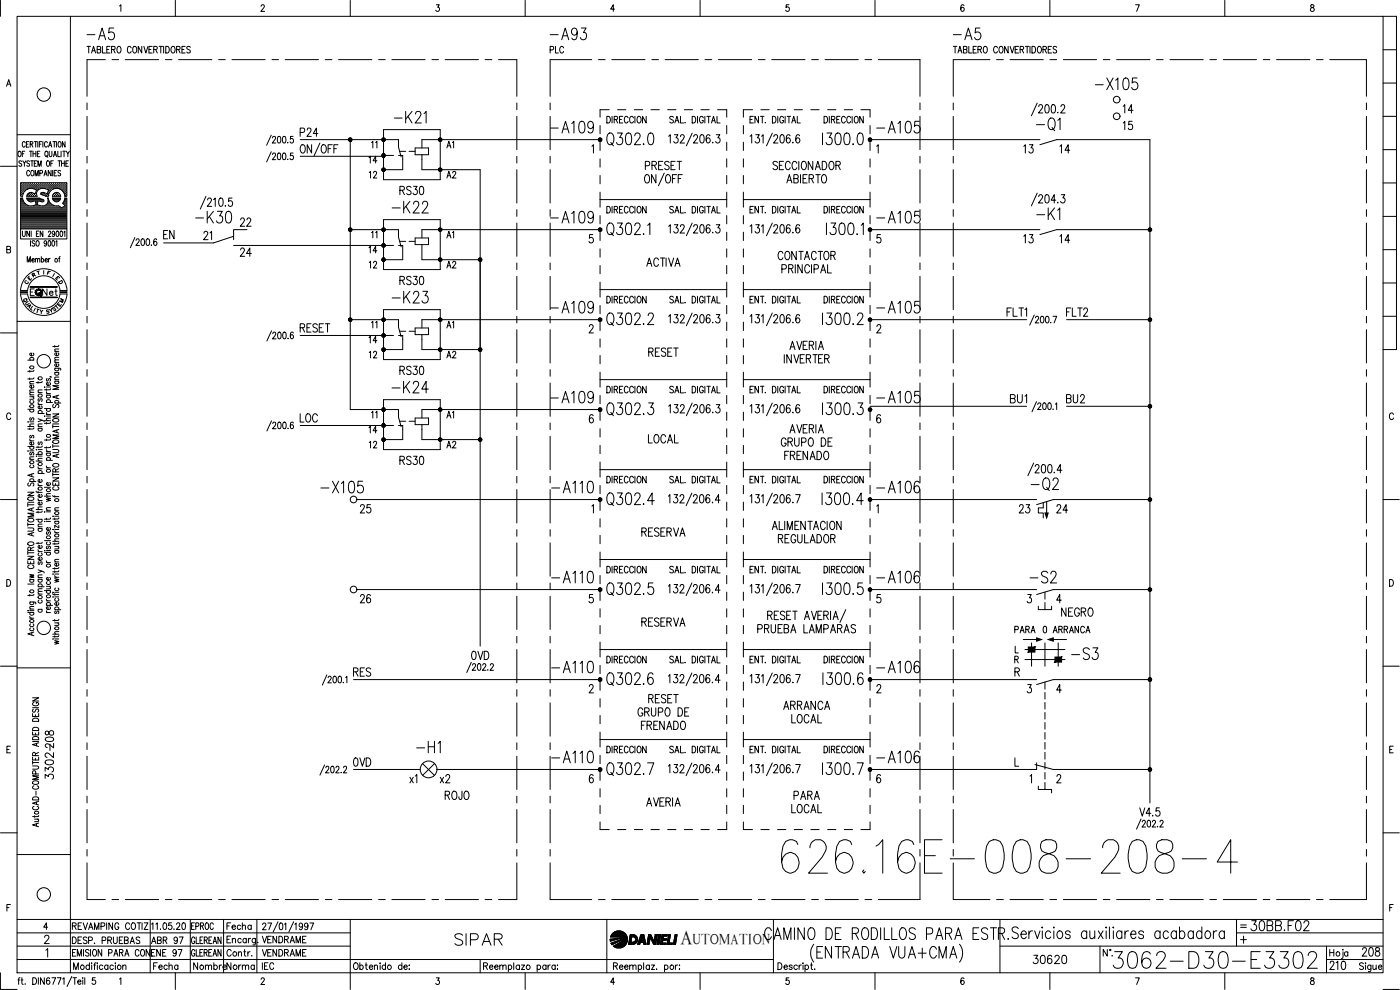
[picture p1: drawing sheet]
<svg xmlns="http://www.w3.org/2000/svg" width="420mm" height="297mm" viewBox="0 0 420 297" stroke-linecap="round" stroke-linejoin="round" font-family="sans-serif">
<defs><g id="words">
<text font-size="15" x="233.2" y="263.2">626.16E-008-208-4</text>
<text font-size="8.8" x="333" y="291.7">3062-D30-E3302</text>
<g font-size="7.5">
<text x="309.7" y="40.6">-Q1</text>
<text x="181" y="45.2">Q302.0</text>
<text x="181" y="99.1">Q302.2</text>
<text x="181" y="125.9">Q302.3</text>
<text x="308.3" y="148.5">-Q2</text>
<text x="181" y="153.1">Q302.4</text>
<text x="181" y="179.9">Q302.5</text>
<text x="181" y="233.9">Q302.7</text>
</g>
<g font-size="7.1">
<text x="25" y="13.1">-A5</text>
<text x="164" y="13.1">-A93</text>
<text x="284.7" y="13.1">-A5</text>
<text x="327.4" y="28.2">-X105</text>
<text x="117.1" y="38.1">-K21</text>
<text x="164" y="41.3">-A109</text>
<text x="261.8" y="41.3">-A105</text>
<text x="116.4" y="65.3">-K22</text>
<text x="57.5" y="68.1">-K30</text>
<text x="164" y="68.1">-A109</text>
<text x="261.8" y="68.1">-A105</text>
<text x="310.1" y="67">-K1</text>
<text x="116.4" y="92.1">-K23</text>
<text x="164" y="95.2">-A109</text>
<text x="261.8" y="95.2">-A105</text>
<text x="116.4" y="119.2">-K24</text>
<text x="164" y="122.1">-A109</text>
<text x="261.8" y="122.1">-A105</text>
<text x="95.2" y="149.2">-X105</text>
<text x="164.4" y="149.2">-A110</text>
<text x="261.8" y="149.2">-A106</text>
<text x="164.4" y="176">-A110</text>
<text x="261.8" y="176">-A106</text>
<text x="308" y="176">-S2</text>
<text x="164.4" y="203.2">-A110</text>
<text x="261.8" y="203.2">-A106</text>
<text x="320.3" y="199">-S3</text>
<text x="123.8" y="227.2">-H1</text>
<text x="164.4" y="230">-A110</text>
<text x="261.8" y="230">-A106</text>
<text x="228.2" y="283.3">CAMINO DE RODILLOS PARA ESTR.</text>
</g>
<text font-size="6.6" x="135.5" y="284.7">SIPAR</text>
<g font-size="6.2">
<text x="340.8" y="35.3" transform="rotate(-90 340.8 35.3)">14</text>
<text x="374.3" y="280.5">30BB.F02</text>
<text x="407.5" y="288.2">208</text>
</g>
<text font-size="5.9" x="204.3" y="283.4">A</text>
<g font-size="5.7">
<text x="88.9" y="42">P24</text>
<text x="335.8" y="40.2">15</text>
<text x="305.9" y="47.3">13</text>
<text x="316.8" y="47.3">14</text>
<text x="192.6" y="52.2">PRESET</text>
<text x="118.9" y="59.6">RS30</text>
<text x="70.9" y="69.1">22</text>
<text x="48" y="73">EN</text>
<text x="60" y="73">21</text>
<text x="70.9" y="78">24</text>
<text x="305.9" y="74.1">13</text>
<text x="316.8" y="74.1">14</text>
<text x="232.1" y="79">CONTACTOR</text>
<text x="118.9" y="86.8">RS30</text>
<text x="318.9" y="96">FLT2</text>
<text x="88.9" y="100.9">RESET</text>
<text x="118.9" y="113.6">RS30</text>
<text x="302" y="122.1">BU1</text>
<text x="318.9" y="122.1">BU2</text>
<text x="88.9" y="127.7">LOC</text>
<text x="193.3" y="134.1">LOCAL</text>
<text x="233.2" y="135.1">GRUPO DE</text>
<text x="118.9" y="140.8">RS30</text>
<text x="234.2" y="139">FRENADO</text>
<text x="106.9" y="155.2">25</text>
<text x="304.8" y="155.2">23</text>
<text x="315.7" y="155.2">24</text>
<text x="232.5" y="164">REGULADOR</text>
<text x="106.9" y="182">26</text>
<text x="191.6" y="189.1">RESERVA</text>
<text x="226.1" y="191.2">PRUEBA LAMPARAS</text>
<text x="317.5" y="186.3">NEGRO</text>
<text x="140.4" y="199">0VD</text>
<text x="104.8" y="204.3">RES</text>
<text x="193.3" y="212">RESET</text>
<text x="233.9" y="214.1">ARRANCA</text>
<text x="191.2" y="220.1">FRENADO</text>
<text x="236.4" y="218">LOCAL</text>
<text x="16.9" y="225.8" transform="rotate(-90 16.9 225.8)">208</text>
<text x="104.8" y="231.1">0VD</text>
<text x="16.9" y="234.9" transform="rotate(-90 16.9 234.9)">3302-</text>
<text x="130.9" y="236">x2</text>
<text x="132.3" y="240.9">ROJO</text>
<text x="236.4" y="245.2">LOCAL</text>
<text x="237.1" y="240.9">PARA</text>
<text x="308.7" y="290.3">30620</text>
<text x="397.9" y="292.1">210</text>
</g>
<g font-size="5.3">
<text x="164" y="17.3">PLC</text>
<text x="109.4" y="50.1">14</text>
<text x="109.7" y="54.7">12</text>
<text x="133" y="54.7">A2</text>
<text x="109.4" y="77.3">14</text>
<text x="11.6" y="90">Net</text>
<text x="109.7" y="108.7">12</text>
<text x="133" y="108.7">A2</text>
<text x="109.4" y="131.2">14</text>
<text x="303.4" y="191.2">PARA</text>
<text x="314.7" y="191.2">ARRANCA</text>
<text x="125.9" y="236" transform="rotate(-90 125.9 236)">x1</text>
<text x="44.1" y="284.3">ABR 97</text>
<text x="56.8" y="292.1">Nombre</text>
<text x="67" y="292.1">Norma</text>
</g>
<g font-size="4.9">
<text x="133" y="45.5">A1</text>
<text x="136.9" y="72.7" transform="rotate(-90 136.9 72.7)">A1</text>
<text x="109.7" y="81.5">12</text>
<text x="133" y="81.5">A2</text>
<text x="133" y="99.5">A1</text>
<text x="109.4" y="104.1">14</text>
<text x="136.9" y="126.6" transform="rotate(-90 136.9 126.6)">A1</text>
<text x="109.7" y="135.5">12</text>
<text x="133" y="135.5">A2</text>
<text x="77.6" y="284">VENDRAME</text>
</g>
<g font-size="4.4">
<text x="113.9" y="45.5" transform="rotate(-90 113.9 45.5)">11</text>
<text x="113.9" y="72.7" transform="rotate(-90 113.9 72.7)">11</text>
<text x="16.6" y="92.1">M</text>
<text x="113.9" y="99.5" transform="rotate(-90 113.9 99.5)">11</text>
<text x="113.9" y="126.6" transform="rotate(-90 113.9 126.6)">11</text>
<text x="207.9" y="283.4">UTOMATION</text>
</g>
<g font-size="4">
<text x="6.3" y="86.4">C</text>
<text x="8.5" y="84.3">R</text>
<text x="16.2" y="86.4">D</text>
<text x="6.3" y="92.8">U</text>
<text x="14.5" y="94.5">S</text>
<text x="15.2" y="93.8">T</text>
</g>
<g font-size="3.5">
<text x="8.8" y="94.5">I</text>
<text x="371.1" y="279.4">=</text>
</g>
</g></defs>
<!-- layer: DCA_A3E2|CART -->
<g fill="none" stroke="#000" stroke-width=".3">
<path d="M.1 .1v4.8M5.1 4.9h410v287h-410zM21.1 4.9v287M35.9 1.8l.4-.4v2M52.6 .1v4.8M78.4 1.9l.3-.5h.3l.3 .4-1 1.6h1.1M105.1 .1v4.8M130.9 1.4h.9l-.4 .8a.6 .6 0 0 1 .4 .9 .6 .6 0 0 1-1-.1M157.6 .1v4.8M184.4 2.7h-1.1l.8-1.3v2M210.1 .1v4.8M236.8 1.4h-.8l-.1 .9a.6 .6 0 0 1 .9 0 .6 .6 0 0 1-.1 .9 .6 .6 0 0 1-.9-.2"/>
<path d="M262.6 .1v4.8M289.3 1.7l-.3-.3a1.12 1.12 0 0 0-.1 2 .59 .59 0 0 0 .5-.8 .59 .59 0 0 0-1-.2l-.1 .3M315.1 .1v4.8M340.8 1.4h1.1l-.8 2M367.6 .1v4.8M393.4 1.5v.6a.82 .82 0 0 1 .9 .3 .82 .82 0 0 1 0 .9 .65 .65 0 0 1-1.1-.4 .65 .65 0 0 1 .9-.7l.2-.3v-.4zM415.1 4.9h4v100h-4M415.1 14.9h4M1.9 25.9l.7-2 .7 2M2.2 25.3h.8M415.1 34.9h4M415.1 24.9h4"/>
<path d="M.1 49.9h5M5.1 40.4h16M5.5 45.6l.3-.2a.86 .86 0 0 1 .6 .8 .86 .86 0 0 1-.6 .8l-.4-.6zM6.3 56.8h.1M6.3 56.1h.1M6.3 55.5h.1M6.3 57.4h.1M6.3 58h.1M6.3 58.7h.1M6.3 59.9h.4M6.3 59.6h.4M6.5 57.1h.1"/>
<path d="M6.5 56.4h.1M6.5 55.8h.1M6.5 55.1h.1M6.5 57.7h.1M6.5 58.3h.1M6.5 48.5l-.3-.3-.5 .3 .1 .4 .7 .5-.3 .5-.5-.3M6.5 55.1v.1M6.5 55.7v.2M6.5 56.3v.2M6.5 57v.1M6.5 57.6v.2M6.5 58.2v.2"/>
<path d="M6.7 46.1h.5M6.8 56.8h.1M6.8 56.1h.1M6.8 55.5h.1M6.8 57.4h.1M6.8 58h.1M6.9 48.2l.4 .8 .5-.8M6.9 55.4v.1M6.9 56v.2M6.9 56.7v.1M6.9 57.3v.1M6.9 57.9v.2"/>
<path d="M7.1 57.1h.1M7.1 56.4h.1M7.1 55.8h.1M7.1 55.1h.1M7.2 55.1v.1M7.2 55.7v.2M7.2 56.3v.2M7.2 57v.1M7.3 49v.9M7.4 56.8h.2M7.4 56.1h.2M7.4 55.5h.2"/>
<path d="M7.5 45.4h-.8v1.6M7.5 55.4v.1M7.5 56v.2M7.5 56.7v.1M7.6 42.9a.47 .47 0 0 0-.6-.4 .47 .47 0 0 0-.3 .6v.4a.47 .47 0 0 0 .3 .6 .47 .47 0 0 0 .6-.3M7.7 56.4h.2M7.7 55.8h.2M7.7 55.1h.2M7.8 55.1v.1M7.8 55.7v.2M7.8 56.3v.2M7.9 43.3h.5"/>
<path d="M8 56.8h.1M8 56.1h.2M8 55.5h.2M8.1 55.4v.1M8.1 56v.2M8.1 56.7h.1M8.1 59.6h3.7M8.2 58.7h.1M8.3 59.9h4.4M8.4 56.4h.1M8.4 55.8h.1M8.4 55.1h.1"/>
<path d="M8.4 58.3h.1M8.4 55.1v.1M8.4 55.7v.2M8.4 56.3v.2M8.4 58.2v.2M8.7 42.5h-.8v1.6h.8M8.7 56.1h.1M8.7 55.5h.1M8.7 58.7h.1M8.7 58h.1M8.8 55.4v.1M8.8 56v.2"/>
<path d="M8.8 58v.1M8.8 58.6v.1M8.8 48.5a.41 .41 0 0 0-.6-.2 .41 .41 0 0 0 .1 .7l.3 .1a.43 .43 0 0 1 .1 .7 .43 .43 0 0 1-.7-.2M8.8 45.4h.9M8.9 51.5l-.3-.4a.86 .86 0 0 0-.6 .9 .86 .86 0 0 0 .6 .8l.3-.4M9 56.4h.1M9 55.8h.1M9 55.1h.1M9 58.3h.1M9.1 43.3l.6-.1 .1-.5-.7-.2v1.6M9.1 55.1v.1M9.1 55.7v.2"/>
<path d="M9.1 56.3v.1M9.1 58.2v.2M9.2 48.2h.8M9.3 45.4v1.6M9.3 56.1h.2M9.3 55.5h.2M9.3 58h.2M9.3 58.7h.2M9.4 55.4v.1M9.4 56v.2M9.4 57.9v.2M9.4 58.6v.1"/>
<path d="M9.4 43.3l.5 .8M9.5 51.2l.1-.1a.86 .86 0 0 1 .6 .9 .86 .86 0 0 1-.6 .8 1.09 1.09 0 0 1-.1-1.6zM9.6 48.2v1.7M9.7 57.8l-1 .1-.7 1h3.1M9.7 55.8h.1M9.7 55.1h.1M9.7 58.3h.1M9.7 56.3l.1 .1M9.7 55.1v.1M9.7 55.7v.2M9.7 58.2v.2M9.9 46.1h.9"/>
<path d="M9.9 45.4v1.6M9.9 56.1h.2M9.9 55.5h.2M9.9 58.7h.2M10 56.6l1 .4-.4 1.1-1-.3M10 56.6a2.54 2.54 0 0 0-3.2 2.3h-.6v-4.1h13.9v4.1h-.7a2.45 2.45 0 0 0-2-2.4 2.45 2.45 0 0 0-2.7 1.6M10 58.1h.1M10 55.4v.1M10 56v.2M10 58.6v.1M10.3 42.5h.8M10.3 49h.5"/>
<path d="M10.3 56.4h.1M10.3 55.8h.1M10.3 55.1h.1M10.3 58.3h.1M10.3 55.1v.1M10.3 55.7v.2M10.3 56.3v.2M10.3 58.2v.2M10.5 52.8v-1.7l.5 1.7 .5-1.7v1.7M10.6 56.8h.2M10.6 56.1h.2M10.6 55.5h.2"/>
<path d="M10.6 58.7h.2M10.7 55.4v.1M10.7 56v.2M10.7 56.7v.1M10.7 58.6v.1M10.7 42.5v1.6M10.7 58h.1M10.8 45.4v1.6M10.9 56.4h.1M10.9 55.8h.1M10.9 55.1h.1M11 55.1v.1"/>
<path d="M11 55.7v.2M11 56.3v.2M11 57.1h.1M11 48.2h-.7v1.7h.7M11.2 46.1h.5M11.2 56.8h.2M11.2 56.1h.2M11.2 55.5h.2M11.3 55.4v.1M11.3 56v.2M11.3 56.7v.1M11.3 42.5v1.6"/>
<path d="M11.4 49.9v-1.7l.5 1.7 .5-1.7v1.7M11.6 56.4h.1M11.6 55.8h.1M11.6 55.1h.1M11.6 55.1v.1M11.6 55.7v.2M11.6 56.3v.2M11.8 43.3h.5M11.9 56.1h.1M11.9 55.5h.1M11.9 52l.8-.2v-.5l-.8-.2v1.7M11.9 59.5l1 .3"/>
<path d="M11.9 55.4v.1M11.9 56v.2M12 59.5l-4-.1 .7 1 1 .1M12 45.4h-.8v1.6h.8M12.2 56.4h.1M12.2 55.8h.1M12.2 55.1h.1M12.2 55.1v.1M12.2 55.7v.2M12.2 56.3v.2M12.3 58.4l1 .3M12.4 57.8l-.2 .4 .2 .2"/>
<path d="M12.5 56.1h.2M12.5 55.5h.2M12.5 58h.2M12.6 42.5h-.8v1.6M12.6 55.4v.1M12.6 56v.2M12.6 57.9v.2M12.8 56.4h.2M12.8 55.8h.2M12.8 55.1h.2M12.8 58.3h.2M12.9 42.5v1.6"/>
<path d="M12.9 55.1v.1M12.9 55.7v.2M12.9 56.3v.1M12.9 58.2v.2M13 59.9l.2 .2-.1 .3-.7 .1M13.1 56.1h.2M13.1 55.5h.2M13.1 58h.2M13.2 52.8l.5-1.7 .4 1.7M13.2 55.4v.1M13.2 56v.2M13.2 57.9v.2"/>
<path d="M13.2 57.8h-.8M13.3 58.7l.5 .2M13.4 52.2h.6M13.5 56.4h.1M13.5 55.8h.1M13.5 55.1h.1M13.5 58.3h.1M13.5 55.1v.1M13.5 55.7v.2M13.5 56.3v.2M13.5 58.2v.2M13.6 56.6l1 .4-.4 1.1-1-.3"/>
<path d="M13.6 45.6l.2-.2a.86 .86 0 0 1 .6 .8 .86 .86 0 0 1-.6 .8l-.3-.6zM13.6 56.6a1.77 1.77 0 0 0-2 .3 1.77 1.77 0 0 0-.4 2M13.8 56.1h.1M13.8 55.5h.1M13.8 58.7h.1M13.8 55.4v.1M13.8 56v.2M13.8 58.6v.1M14 46.7l.4 .5M14.1 56.4h.1M14.1 55.8h.1M14.1 55.1h.1"/>
<path d="M14.1 58.3h.1M14.1 55.1v.1M14.1 55.7v.2M14.1 56.3v.2M14.1 58.2v.2M14.2 42.9l-.3-.4a.86 .86 0 0 0-.6 .8 .86 .86 0 0 0 .6 .8l.3-.3M14.3 48.2a.86 .86 0 0 1 .6 .9 .86 .86 0 0 1-.6 .8 1.14 1.14 0 0 1 0-1.7zM14.4 58.7h.1M14.4 56.8h.2M14.4 56.1h.2M14.4 55.5h.2M14.4 58h.2"/>
<path d="M14.5 55.4v.1M14.5 56v.2M14.5 56.7v.1M14.5 57.9v.2M14.5 57.4h.1M14.6 44.1l.5-1.6 .4 1.6M14.7 58.1l-.2 .8h-.7M14.7 57.1h.2M14.7 56.4h.2M14.7 55.8h.2M14.7 55.1h.2M14.7 57.7h.1"/>
<path d="M14.8 45.4v1.4l.3 .2 .4-.2 .1-1.4M14.8 43.6h.5M14.8 55.1v.1M14.8 55.7v.2M14.8 56.3v.2M14.8 57v.1M14.8 57.6h.1M15 56.8h.2M15 56.1h.2M15 55.5h.2M15.1 55.4v.1M15.1 56v.2"/>
<path d="M15.1 56.7v.1M15.2 49h.5M15.3 51.1v1.7l-.8-1.7v1.7M15.4 56.4h.1M15.4 55.8h.1M15.4 55.1h.1M15.4 55.1v.1M15.4 55.7v.2M15.4 56.3v.2M15.7 56.1h.1M15.7 55.5h.1M15.7 59.4h2.5l-.2 .6-.6 .5"/>
<path d="M15.7 59.4l.4 .8M15.7 55.4v.1M15.7 56v.2M15.7 56.7v.1M15.8 51.1v1.7M15.8 59.6h2.3M15.9 42.5h.8M16 48.2h-.8v1.7M16 56.4h.1M16 55.8h.1M16 55.1h.1M16 59.9h1.9"/>
<path d="M16 47l.5-1.6 .5 1.6M16 55.1v.1M16 55.7v.2M16 56.3v.2M16.1 58.1l-.4 .8M16.1 58.3l-.1 .1M16.2 46.5h.6M16.3 51.9h.4M16.3 42.5v1.6M16.3 56.1h.2M16.3 55.5h.2M16.3 58.7h.2"/>
<path d="M16.4 55.4v.1M16.4 56v.2M16.4 58v.1M16.4 58.6v.1M16.4 58h.1M16.6 55.8h.2M16.6 55.1h.2M16.6 58.3h.2M16.7 55.1v.1M16.7 55.7v.2M16.7 56.3l.1 .1M16.7 58.2v.2"/>
<path d="M16.9 42.5v1.6M16.9 56.1h.2M16.9 55.5h.2M16.9 58h.2M16.9 58.7h.2M17 51.1h-.7v1.7h.7M17 55.4v.1M17 56v.2M17 57.9v.2M17 58.6v.1M17.3 56.4h.1M17.3 55.8h.1"/>
<path d="M17.3 55.1h.1M17.3 58.3h.1M17.3 55.1v.1M17.3 55.7v.2M17.3 56.3v.2M17.3 58.2v.2M17.4 45.4v1.6h.7M17.4 48.2h.8M17.4 57.8l.6 .5 .2 .6h-2.5M17.5 57.8h-.8l-.6 .3M17.6 56.1h.1M17.6 55.5h.1"/>
<path d="M17.6 58.7h.1M17.7 42.6l.1-.1a.88 .88 0 0 1 .6 .8 .88 .88 0 0 1-.6 .8 1.09 1.09 0 0 1-.1-1.5zM17.7 55.4v.1M17.7 56v.2M17.7 58.6v.1M17.8 48.2v1.7M17.9 56.4h.1M17.9 55.8h.1M17.9 55.1h.1M17.9 55.1v.1M17.9 55.7v.2M17.9 56.3v.2"/>
<path d="M18.2 51.3l-.3-.2-.4 .1v.6l.7 .3v.4l-.3 .3-.5-.3M18.2 56.8h.2M18.2 56.1h.2M18.2 55.5h.2M18.3 55.4v.1M18.3 56v.2M18.3 56.7v.1M18.3 45.4v1.6M18.5 49h.8M18.5 48.2v1.7M18.5 56.4h.2M18.5 55.8h.2"/>
<path d="M18.5 55.1h.2M18.6 57l.1 .1M18.6 55.1v.1M18.6 55.7v.2M18.6 56.3v.2M18.8 45.4h.8M18.8 56.8h.2M18.8 56.1h.2M18.8 55.5h.2M18.9 57.4h.1M18.9 55.4v.1M18.9 56v.2"/>
<path d="M18.9 56.7v.1M18.9 57.3h.1M19.2 57.1h.1M19.2 56.4h.1M19.2 55.8h.1M19.2 55.1h.1M19.2 57.7h.1M19.2 45.4v1.6M19.2 55.1v.1M19.2 55.7v.2M19.2 56.3v.2M19.2 57v.1"/>
<path d="M19.2 57.6v.2M19.3 48.2v1.7M19.5 56.8h.1M19.5 56.1h.1M19.5 55.5h.1M19.5 57.4h.1M19.5 58h.1M19.5 59.9h.4M19.5 42.5v1.6l-.8-1.6v1.6M19.5 58.7h.1M19.5 59.6h.4M19.6 55.4v.1"/>
<path d="M19.6 56v.2M19.6 56.7v.1M19.6 57.3v.1M19.6 57.9v.2M19.6 58.6v.1M19.8 49h.4M19.8 57.1h.1M19.8 56.4h.1M19.8 55.8h.1M19.8 55.1h.1M19.8 57.7h.1M19.8 58.3h.1"/>
<path d="M19.9 55.1v.1M19.9 55.7v.2M19.9 56.3v.2M19.9 57v.1M19.9 57.6v.2M19.9 58.2v.2M19.9 45.4l.5 .7 .4-.7M20.4 46.1v.9M20.5 48.2h-.7v1.7h.7M415.1 54.9h4M415.1 44.9h4M2 74.9l1-.2 .2-.2-.2-.5-1-.1v2l1.1-.2 .1-.4-.4-.4"/>
<path d="M6.2 68.7v3h13.9v-3M6.3 64.3h13.6M6.3 64h13.6M6.3 63.7h13.6M6.3 63.4h13.6M6.3 63.1h13.6M6.3 62.8h13.6M6.3 62.4h12M6.3 62.1h11.7M6.3 61.8h2.3M6.3 61.5h1.6M6.3 61.2h1.2"/>
<path d="M6.3 60.9h.9M6.3 60.5h.7M6.3 60.2h.6M6.3 64.7h13.6M6.3 65h13.6M6.3 65.3h13.6M6.3 65.6h13.6M6.3 65.9h13.6M6.3 66.2h13.6M6.3 66.6h13.6M6.3 66.9h13.6M6.3 67.2h13.6"/>
<path d="M6.3 67.5h13.6M6.3 67.8h13.6M6.3 68.1h13.6M6.3 68.5h13.6M6.7 69.3v1.2l.4 .5 .5-.5v-1.2M8.2 78.6v-1.6l.4 1.6 .5-1.6v1.6M8.6 60.2h1.6M8.8 69.3v1.7l-.8-1.7v1.7M9.1 72.2v1.7M9.4 69.3v1.7M9.6 78h.7l-.1-.4a.46 .46 0 0 0-.6 .5 .46 .46 0 0 0 .7 .3M9.6 60.5l1-.3 .2 1.2-.8 .3"/>
<path d="M10 61.8h2M10 61.7a2.56 2.56 0 0 1-3.2-2.3h-.6v9.3h13.9v-9.3h-.6l-.7 1.6 .7 .7M10.5 72.5l-.3-.3-.6 .3 .1 .3 .8 .6-.3 .5-.6-.3M10.6 77.9l.3-.4 .3 .1 .1 1M10.6 77.5v1.1M10.7 60.2h.6M10.8 60.5h.5M10.8 61.5h.4M10.8 60.9h.4M10.9 61.2h.2M10.9 70.1h.5M11 72.3l.2-.1a.86 .86 0 0 1 .6 .8 .86 .86 0 0 1-.6 .9 1.09 1.09 0 0 1-.2-1.6z"/>
<path d="M11.3 77.9l.3-.4 .3 .1v1M11.7 69.3h-.8v1.7h.8M11.8 60.2h1.3M12.4 60.5l-1-.3-.2 1.2 1.7 .4M12.4 77.8l.1-.2a.5 .5 0 0 1 .6 .5 .5 .5 0 0 1-.6 .5l-.1-.2M12.4 77v1.6M12.9 69.3v1.7l-.8-1.7v1.7M13.4 61.8h2.9M13.5 78h.7l-.1-.4a.5 .5 0 0 0-.6 .5 .5 .5 0 0 0 .6 .5l.1-.2M13.9 61.5h1.7M14 72.8l-.2 .3a.45 .45 0 0 1-.6-.4 .45 .45 0 0 1 .6-.4l.1 1.3-.3 .3-.3-.3M14.2 61.2h1"/>
<path d="M14.4 60.9h.5M14.5 60.5h.2M14.5 69.7a.38 .38 0 0 1 .5-.4 .38 .38 0 0 1 .2 .7l-.7 1h.8M14.5 60.2h.1M14.6 72.3l.2-.1a.96 .96 0 0 1 0 1.7l-.4-.8zM14.6 77.5v1.1M14.7 60.2l.2 .4a2.51 2.51 0 0 0 2.7 1.1l.8 .7M14.7 60.2l-.2-.8h-.3a1.59 1.59 0 0 1-1.2 2.4M15.1 77.5l-.5 .5M15.7 72.3l.2-.1a.92 .92 0 0 1 .5 .8 .92 .92 0 0 1-.5 .9l-.3-.3zM16.1 60.2l.6 .3h.8M16.3 60.2h1.4"/>
<path d="M16.4 69.9l-.2 .4a.45 .45 0 0 1-.6-.5 .45 .45 0 0 1 .6-.4l.2 .5-.1 .8-.3 .3-.3-.3M16.8 72.5l.3-.3v1.7M17 69.4l.2-.1a.96 .96 0 0 1 0 1.7l-.4-.7zM17.6 77.5h.4M18.1 77l-.3 .1v1.5M18.2 69.4l.1-.1a.92 .92 0 0 1 .5 .9 .92 .92 0 0 1-.5 .8l-.3-.7zM18.5 62.4h1.4M19 60.9h.9M19 61.2h.9M19.1 62.1h.8M19.2 69.6l.3-.3v1.7M19.2 60.5h.7"/>
<path d="M19.3 60.2h.6M19.4 61.5h.5M19.5 61.8l-1.1 .6M19.6 61.8h.3M415.1 74.9h4M415.1 64.9h4M.1 99.9h5M5.1 96.4h16M6.1 88.2h2.2M6.2 87.1a7 7 0 0 1 6.9-6.5 7 7 0 0 1 7 6.5M6.2 88.2a7 7 0 0 0 6.9 6.4 7 7 0 0 0 7-6.4M8.3 87.1a4.9 4.9 0 0 1 4.8-4.4 4.9 4.9 0 0 1 4.9 4.4"/>
<path d="M8.3 88.2a4.9 4.9 0 0 0 4.8 4.3 4.9 4.9 0 0 0 4.9-4.3M9.1 86h8.1v.2h-8.1M9.1 89.1h8.1v.2h-8.1zM9.1 86.1h8M9.1 89.2h8M10.3 86.7h-1.2v1.9M13.1 81.2v1M14.4 81.8l.3 .1M15.1 81.5l-.6-.1-.3 .9M415.1 94.9h4M415.1 84.9h4M8.3 108.1h1.9"/>
<path d="M8.9 111.2v.4M8.9 113.4v.5M8.9 119h1.3M8.9 118.5h1.3M8.9 115.2h1.3M9.2 108.1a.53 .53 0 0 1-.1-.8 .53 .53 0 0 1 .8 0l.3 .3-.3 .5M9.8 119l.4 .4-.1 .3-1.2 .1M9.9 115.6l.2 .1a.54 .54 0 0 1-.5 .8 .54 .54 0 0 1-.5-.8l.3-.1v.8M9.9 105.9l.2 .2a.53 .53 0 0 1-.6 .7 .53 .53 0 0 1-.4-.8l.3-.1v.9M10.2 117.7l-1.2 .1-.1 .3 .4 .4M10.2 117h-1.2l-.1 .4 .4 .3M10.2 114.5h-1.2l-.1 .3 .4 .4"/>
<path d="M10.2 113.4l-.4 .3h-1.5M10.2 111.1l-.1 .3h-1.8M11.4 114.5v.5M11.4 117.8h1.3M11.7 119.6l-.3 .3 .3 .5 .4-.7h.5l.1 .4-.3 .3M12.7 117h-1.2l-.1 .4 .4 .4M12.7 114.4l-.4 .4h-1.5M13.3 116.1h.2zM13.9 117.5l.1 .4 .4 .2M13.9 116.7v.5M13.9 118.6h1.3M13.9 118.1h1.3"/>
<path d="M13.9 116.1h1.3M14.2 118.6a.5 .5 0 0 0 0 .7 .5 .5 0 0 0 .7 0 .5 .5 0 0 0 0-.7M14.2 113.6l-.3 .3 .3 .5 .4-.7h.5l.1 .4-.3 .3M14.9 114.8l.2 .1a.54 .54 0 0 1-.6 .8 .54 .54 0 0 1-.4-.9h.3v.8M15.1 113v.2v-.2l.4 .2M15.2 116.6l-.1 .3-1.8 .1M16.4 110.5h1.7l.1 .6M16.4 103.7v.5M16.4 114.4h1.3M16.4 113.9h1.3M16.4 111.7h1.3M16.4 108.7h1.3"/>
<path d="M16.4 105.4h1.3M16.7 114.4l-.2 .1a.55 .55 0 0 0 .5 .7 .55 .55 0 0 0 .6-.7l-.2-.1M16.7 111.7l-.2 .2a.55 .55 0 0 0 .5 .7 .55 .55 0 0 0 .6-.7l-.2-.2M16.7 110.5l-.2 .1a.55 .55 0 0 0 .5 .7 .55 .55 0 0 0 .6-.7l-.2-.1M17.1 118.8v.7M17.4 109.2l.2 .1a.53 .53 0 0 1-.6 .7 .53 .53 0 0 1-.4-.8h.4v.8M17.4 105.9l.2 .1a.53 .53 0 0 1-.6 .7 .53 .53 0 0 1-.4-.8h.4v.8M17.7 118.6l-1.9 .5 1.9 .6M17.7 115.7h-1.9l1.9 .6-1.9 .5h1.9M17.7 113.1l-1.2 .1-.1 .3 .4 .4M17.7 108l-1.2 .1-.1 .3 .4 .3M17.7 107.2l-1.2 .1-.1 .3 .4 .4"/>
<path d="M17.7 104.7l-1.2 .1-.1 .3 .4 .3M17.7 103.6l-.4 .4h-1.5M3.2 124.4a.63 .63 0 0 0-.7-.5 .63 .63 0 0 0-.5 .8v.4a.63 .63 0 0 0 .5 .8 .63 .63 0 0 0 .7-.5M8.3 135.3h.2zM8.3 126.6h.2zM8.3 128h1.9M8.3 134h1.9M8.3 122.8h1.9M8.9 131.7l.1 .4 .4 .2M8.9 128.4v.5M8.9 137.8h1.3M8.9 135.3h1.3"/>
<path d="M8.9 132.3h1.3M8.9 126.6h1.3M9.2 139.5l-.2 .2a.55 .55 0 0 0 .5 .7 .55 .55 0 0 0 .6-.7l-.2-.2M9.2 135.7l-.3 .3 .1 .5h.4l.2-.7 .3-.1 .3 .3-.3 .5M9.2 134l-.2 .1a.56 .56 0 0 0 .5 .7 .56 .56 0 0 0 .6-.7l-.2-.1M9.2 130.6l-.3 .3 .1 .4h.4l.2-.6 .3-.1 .3 .3-.3 .5M9.2 125.3l-.3 .3 .3 .5 .4-.7h.5l.1 .4-.3 .3M9.2 122.8l-.2 .1a.56 .56 0 0 0 .5 .8 .56 .56 0 0 0 .6-.8l-.2-.1M9.2 120.2l-.2 .1a.55 .55 0 0 0 .5 .7 .55 .55 0 0 0 .6-.7l-.2-.1M9.9 132.7l.2 .1a.53 .53 0 0 1-.6 .7 .53 .53 0 0 1-.4-.8h.3v.8M10.2 137.1h-1.2l-.1 .4 .4 .3M10.2 128.3l-.4 .4h-1.5"/>
<path d="M10.2 127.2l-1.2 .1-.1 .3 .4 .4M10.8 136.8h.2zM10.8 134.9h.2zM10.8 138.3h1.9M10.8 136.3h1.9M11.4 125.6l1.3 .5-1.3 .4M11.4 120.8l.1 .3 .4 .3M11.4 133.9v.5M11.4 136.8h1.3M11.4 134.9h1.3M11.4 128.5h1.3M11.4 128h1.3"/>
<path d="M11.4 124.1h1.9M11.4 121.4h1.3M11.7 136.3l-.2-.1a.56 .56 0 0 1 .5-.7 .56 .56 0 0 1 .6 .7l-.2 .1M11.7 132.6l-.3 .3 .1 .4h.4l.1-.5 .4-.2 .3 .3-.3 .5M11.7 128.5a.58 .58 0 0 0 .3 1 .58 .58 0 0 0 .7-.7l-.3-.3M11.7 124.1a.52 .52 0 0 1 0-.8 .52 .52 0 0 1 .7 0 .52 .52 0 0 1 0 .8M12.4 121.8a.53 .53 0 0 1 0 .7 .53 .53 0 0 1-.7 .1 .53 .53 0 0 1-.1-.7l.3-.1v.9M12.7 137.5l-1.2 .1-.1 .4 .4 .3M12.7 133.8l-.4 .4h-1.5M12.7 127.2h-1.2l-.1 .4 .4 .4M12.7 126.1l.5 .2 .1 .3M13.3 124.8h.2z"/>
<path d="M13.3 126.2h1.9M13.3 122.6h1.9M13.9 139.8l.1 .4 .4 .2M13.9 134.9l.1 .3 .4 .3M13.9 123.8l.1 .3 .4 .3M13.9 126.7v.5M13.9 131.7v.5M13.9 134.1v.4M13.9 138.1h1.8M13.9 136h1.3M13.9 135.5h1.3M13.9 124.8h1.3"/>
<path d="M13.9 124.4h1.3M13.9 120.8h1.8M14.2 138.1l-.2-.1a.56 .56 0 0 1 .5-.7 .56 .56 0 0 1 .6 .7l-.2 .1M14.2 136a.57 .57 0 0 0 .3 .9 .57 .57 0 0 0 .7-.7l-.3-.2M14.2 122.6l-.2 .1a.56 .56 0 0 0 .5 .7 .56 .56 0 0 0 .6-.7l-.2-.1M14.2 120.8l-.2-.2a.56 .56 0 0 1 .5-.7 .56 .56 0 0 1 .6 .7l-.2 .2M15.2 134l-.1 .3h-1.8M15.2 131.6l-.4 .4h-1.5M15.2 126.6l-.4 .4h-1.5M15.2 125.5h-1.2l-.1 .4 .4 .3M15.8 134.9h1.3l.6 .4-.1 .3-.5 .2h-1.3M15.8 124.2h1.9l-1.9 .9h1.9"/>
<path d="M15.8 127.5v.9M15.8 133.4v.9M15.8 133.8h1.9M15.8 128h1.9M15.8 127.2h1.9M15.9 139.3a1.05 1.05 0 0 1 1.8 .4 1.01 1.01 0 0 1-1 .5 1.01 1.01 0 0 1-.9-.7zM15.9 132.3a.9 .9 0 0 1 1.1-.4 .9 .9 0 0 1 .6 .9 1.05 1.05 0 0 1-1.8-.4zM15.9 125.8a1.05 1.05 0 0 1 1.8 .4 1.01 1.01 0 0 1-1 .5 1.01 1.01 0 0 1-.9-.7zM16.1 121.4l-.3 .3 .3 .6 .4-.1 .3-.7 .3-.1 .6 .3-.3 .6M16.4 120.9h1.8M16.7 120.9l-.2-.1a.55 .55 0 0 1 .5-.7 .55 .55 0 0 1 .6 .7l-.2 .1M17.1 129v.7"/>
<path d="M17.1 136.4v.7M17.7 136.3l-1.9 .5 1.9 .5M17.7 130.5h-1.9l1.9 .5-1.9 .6h1.9M17.7 128.8l-1.9 .6 1.9 .5M418.2 124.4a.63 .63 0 0 0-.7-.5 .63 .63 0 0 0-.5 .8v.4a.63 .63 0 0 0 .5 .8 .63 .63 0 0 0 .7-.5M.1 149.9h5M8.3 158.4h1.6l.3 .4-.3 .5-1.6 .1M8.3 147.7h1.9l-1.9 1h1.9M8.3 151v1M8.3 156.9v.9M8.3 157.4h1.9M8.3 151.5h1.9"/>
<path d="M8.3 150.7h1.9M8.4 155.8a.9 .9 0 0 1 1.1-.4 .9 .9 0 0 1 .6 .9 .9 .9 0 0 1-1.1 .4 .9 .9 0 0 1-.6-.9zM8.4 149.3a.9 .9 0 0 1 1.1-.3 .9 .9 0 0 1 .6 .9 .9 .9 0 0 1-1.1 .3 .9 .9 0 0 1-.6-.9zM8.6 144.9l-.3 .3 .3 .6h.3l.7-.9h.3l.3 .3-.3 .6M8.9 144.5h1.9M9.2 144.5a.53 .53 0 0 1-.1-.8 .53 .53 0 0 1 .8 0l.3 .3-.3 .5M9.5 142.3v.6M9.5 152.6v.6M9.5 160v.6M10.2 159.8l-1.9 .5 1.9 .6M10.2 154h-1.9l1.9 .5-1.9 .6h1.9M10.2 152.3l-1.9 .6 1.9 .5"/>
<path d="M10.2 142.1l-1.9 .5 1.9 .6M10.8 147.3l.4 .4h1.5M10.8 155.8h1.9M10.8 152.9h1.9M11.4 149.6l.1 .4 .4 .2M11.4 145.1l.1 .4 .4 .2M11.4 140.1l.1 .3 .4 .3M11.4 147.4v.5M11.4 153.4v.5M11.4 158.6h1.3M11.4 158.1h1.3M11.4 150.2h1.3"/>
<path d="M11.4 145.7h1.3M11.4 142.1h1.9M11.4 140.7h1.3M11.7 158.6a.52 .52 0 0 0 0 .7 .52 .52 0 0 0 .7 0 .52 .52 0 0 0 0-.7M11.7 155.8a.52 .52 0 0 0 0 .8 .52 .52 0 0 0 .7 0 .52 .52 0 0 0 0-.8M11.7 142.1a.52 .52 0 0 1 0-.8 .52 .52 0 0 1 .7 0 .52 .52 0 0 1 0 .8M12.4 150.7a.52 .52 0 0 1 0 .7 .52 .52 0 0 1-.7 0 .52 .52 0 0 1-.1-.7h.3v.8M12.4 148.4a.53 .53 0 0 1 0 .7 .53 .53 0 0 1-.7 .1 .53 .53 0 0 1-.1-.8h.3v.9M12.4 143.9a.52 .52 0 0 1 0 .7 .52 .52 0 0 1-.7 0 .52 .52 0 0 1-.1-.7h.3v.8M12.7 157.3h-1.2l-.1 .4 .4 .4M12.7 153.3l-.4 .4h-1.5M12.7 152.1l-1.2 .1-.1 .3 .4 .4"/>
<path d="M13.3 156.4h.2zM13.3 153.6h.2zM13.3 148.9h1.9M13.3 146.2h1.9M13.9 149.3l1.3 .3-1.3 .2 1.3 .3-1.3 .3M13.9 156.4h1.3M13.9 155.5v.5M13.9 153.6h1.3M13.9 153.1h1.3M13.9 140.4h1.3M14.2 159.5l-.3 .3 .1 .5h.4l.2-.7 .3-.1 .3 .3-.3 .5M14.9 158.3a.51 .51 0 0 1 0 .7 .51 .51 0 0 1-.7 0 .51 .51 0 0 1-.1-.6l.3-.1v.8"/>
<path d="M14.9 144.8l.2 .1a.54 .54 0 0 1-.6 .8 .54 .54 0 0 1-.4-.8l.3-.1v.9M15.2 155.4l-.4 .4h-1.5M15.2 152.3l-1.2 .1-.1 .3 .4 .4M15.2 148.1l-1.2 .1-.1 .3 .4 .4M15.8 148.7l.4 .3h1.5M15.8 144.7v.9h1.9v-.9M15.8 143.4h1.9l-1.9 .9h1.9M15.8 142.4h1.9M15.8 141.8v1M15.9 158.8v.1zM15.9 154.8v.2zM16.3 146a.53 .53 0 0 0-.5 .7 .53 .53 0 0 0 .7 .4h.5a.53 .53 0 0 0 .7-.4 .53 .53 0 0 0-.5-.7"/>
<path d="M16.4 159.3l.1 .3 .5 .2M16.4 156.4h1.3M16.4 153.1h1.3M16.4 148.7v.5M16.4 155.4v.5M16.4 159.8h1.3M16.4 158.9h1.3M16.4 154.9h1.3M16.7 156.4l-.2 .1a.55 .55 0 0 0 .5 .7 .55 .55 0 0 0 .6-.7l-.2-.1M16.7 141.6l-.1-.9h-.7l-.1 .9h1.9M16.7 145.1v.5M17.7 157.6v.8l-1.3-.8v.8"/>
<path d="M17.7 155.3l-.4 .4h-1.5M17.7 152.3l-1.2 .1-.1 .4 .4 .3M17.7 140.6l-1 .5M415.1 149.9h4.8M2 173.9a1.01 1.01 0 0 1 1.2 1 1.01 1.01 0 0 1-1.2 1zM8.3 168.3v.8h1.9v-.8M8.3 166.9h1.9l-1.9 .9h1.9M8.3 175.2h1.9M8.3 165.8h1.9M8.3 165.4v1M8.4 162.8a.9 .9 0 0 1 1.1-.3 .9 .9 0 0 1 .6 .9 .9 .9 0 0 1-1.1 .4 .9 .9 0 0 1-.6-1zM8.8 169.6a.52 .52 0 0 0-.5 .6 .52 .52 0 0 0 .7 .4h.4a.53 .53 0 0 0 .7-.4 .53 .53 0 0 0-.4-.6"/>
<path d="M8.9 172.3l1.3 .3-1.3 .3 1.3 .2-1.3 .3M8.9 178.3v.5M8.9 173.9h1.3M9.2 173.9l-.2 .1a.55 .55 0 0 0 .5 .7 .55 .55 0 0 0 .6-.7l-.2-.1M9.2 165.1l-.1-.8h-.7l-.1 .8h1.9M9.2 168.6v.5M10.2 178.3l-.4 .3h-1.5M10.2 164.2l-1 .4M11.4 171l1.3 .4-1.3 .4M11.4 164.9l.1 .4 .4 .2M11.4 178.3h1.3M11.4 176.1h1.9"/>
<path d="M11.4 173.8h1.3M11.4 173.3h1.3M11.4 165.5h1.3M11.4 162.7v.5M11.7 176.1a.57 .57 0 0 1 .2-1 .57 .57 0 0 1 .8 .7l-.3 .3M11.7 173.8a.52 .52 0 0 0 0 .8 .52 .52 0 0 0 .7 0 .52 .52 0 0 0 0-.8M11.7 168.6l-.3 .3 .1 .4h.4l.1-.5 .4-.2 .3 .3-.3 .5M11.7 165.9a.52 .52 0 0 0 0 .8 .52 .52 0 0 0 .7 0 .52 .52 0 0 0 0-.8M12.4 167.2a.53 .53 0 0 1 0 .8 .53 .53 0 0 1-.7 0 .53 .53 0 0 1-.1-.7l.3-.1v.9M12.4 163.7a.52 .52 0 0 1 0 .7 .52 .52 0 0 1-.7 0 .52 .52 0 0 1-.1-.7h.3v.8M12.7 177.4l-1.2 .1-.1 .4 .4 .4M12.7 176.6l-1.2 .1-.1 .4 .4 .3"/>
<path d="M12.7 172.5l-1.2 .1-.1 .3 .4 .4M12.7 171.4l.5 .2 .1 .3M12.7 162.7l-.1 .3h-1.8M13.3 165.2h.2zM13.3 177.2h1.9M13.3 165.7h1.9M13.3 162.2h1.9M13.9 179.7l.1 .4 .4 .2M13.9 168.3l.1 .3 .4 .2M13.9 175.9h1.3M13.9 168.8h1.3M13.9 165.2h1.3"/>
<path d="M14.2 177.2l-.2 .1a.56 .56 0 0 0 .5 .8 .56 .56 0 0 0 .6-.8l-.2-.1M14.2 174.5l-.2 .2a.56 .56 0 0 0 .5 .7 .56 .56 0 0 0 .6-.7l-.2-.2M14.2 165.7a.5 .5 0 0 0 0 .7 .5 .5 0 0 0 .7 0 .5 .5 0 0 0 0-.7M14.2 163.9l-.3 .3 .3 .5 .4-.7h.5l.1 .4-.3 .3M14.2 162.6a.5 .5 0 0 0 0 .7 .5 .5 0 0 0 .7 0 .5 .5 0 0 0 0-.7M14.8 175.9l.4 .4-.1 .3-1.2 .1M14.9 173.3l.2 .1a.54 .54 0 0 1-.5 .7 .54 .54 0 0 1-.5-.8h.3v.8M15.8 178.1l.4 .3h1.5M15.8 177.7h.2zM15.8 172.2h.2zM15.8 162.4h1.9M15.9 179.1h.1"/>
<path d="M16.4 173.6l1.3 .3-1.3 .2 1.3 .3-1.3 .3M16.4 172.7l.1 .3 .5 .2M16.4 165.2h1.3M16.4 162.9v.5M16.4 170.3v.5M16.4 171.3v.5M16.4 178.1v.5M16.4 179.1h1.3M16.4 177.7h1.3M16.4 173.2h1.3M16.4 172.2h1.3M16.4 168.6h1.3"/>
<path d="M16.4 163.9h1.3M16.7 179.6l-.2 .1a.56 .56 0 0 0 .5 .7 .56 .56 0 0 0 .6-.7l-.2-.1M16.7 176.4l-.2 .2a.55 .55 0 0 0 .5 .6 .55 .55 0 0 0 .6-.6l-.2-.2M16.7 165.2l-.2 .1a.55 .55 0 0 0 .5 .7 .55 .55 0 0 0 .6-.7l-.2-.1M17.3 163.9l.4 .4-.1 .3-1.2 .1M17.4 169l.2 .1a.53 .53 0 0 1-.6 .7 .53 .53 0 0 1-.4-.7l.4-.1v.8M17.7 171.2l-.4 .4h-1.5M17.7 170.3l-.4 .3h-1.5M17.7 167.8l-1.2 .1-.1 .4 .4 .3M17.7 162.8l-.4 .4h-1.5M17.7 161.7h-1.2l-.1 .4 .4 .3M417 173.9a1.01 1.01 0 0 1 1.2 1 1.01 1.01 0 0 1-1.2 1z"/>
<path d="M.1 199.9h5M8.3 183.2h.2zM8.3 183.8h1.9M8.9 184.9l.1 .4 .4 .2M8.9 180.6l1.7 .1 .1 .5M8.9 185.5h1.3M8.9 183.2h1.3M8.9 182.7h1.3M9.2 188.4l-.2 .1a.56 .56 0 0 0 .5 .8 .56 .56 0 0 0 .6-.8l-.2-.1M9.2 187.2l-.2 .1a.53 .53 0 0 0 .6 .7 .53 .53 0 0 0 .3-.8M9.2 183.8l-.2 .1a.53 .53 0 0 0 .6 .7 .53 .53 0 0 0 .3-.8M9.2 180.6l-.2 .1a.55 .55 0 0 0 .5 .7 .55 .55 0 0 0 .6-.7l-.2-.1"/>
<path d="M9.5 189.9v.6M10.2 189.6l-1.9 .6 1.9 .5M10.2 182l-1.2 .1-.1 .3 .4 .3M11.4 182.8h1.3M11.7 182.8a.52 .52 0 0 0 0 .8 .52 .52 0 0 0 .7 0 .52 .52 0 0 0 0-.8M11.7 180.1a.52 .52 0 0 0 0 .7 .52 .52 0 0 0 .7 0 .52 .52 0 0 0 0-.7M13.9 183.2l.1 .4 .4 .2M13.9 183.8h1.3M13.9 181.6h1.8M13.9 180.3h1.3M14.2 181.6a.5 .5 0 0 1 0-.7 .5 .5 0 0 1 .7 0 .5 .5 0 0 1 0 .7M14.9 182.1a.57 .57 0 0 1-.3 .9 .57 .57 0 0 1-.7-.7l.5-.2v.8"/>
<path d="M15.8 191.7h.2zM15.8 190.3h1.9M16.4 192.2l1.3 .3-1.3 .2 1.3 .3-1.3 .3M16.4 191.7h1.3M16.4 185.9v.5M16.4 190.7v.5M16.4 186.9h1.3M16.4 183h1.8M16.7 183.3l-.3 .3 .1 .4h.3l.6-.7 .3 .3-.3 .5M16.7 183l-.2-.2a.55 .55 0 0 1 .5-.7 .55 .55 0 0 1 .6 .7l-.2 .2M17.3 186.9l.4 .4-.1 .3h-1.2M17.4 180.8l.2 .2a.53 .53 0 0 1-.6 .6 .53 .53 0 0 1-.4-.7l.4-.1v.8"/>
<path d="M17.7 190.7l-.4 .3h-1.5M17.7 189.5l-1.2 .1-.1 .3 .4 .4M17.7 185.8l-.4 .4h-1.5M415.1 199.9h4.8M5.1 200.4h16M2.1 224.9h.6M3.1 223.9h-1v2h1M417.1 224.9h.6M418.1 223.9h-1v2h1M.1 249.9h5M5.1 256.4h16M415.1 249.9h4.8"/>
<path d="M2.1 272.3h.6M3.1 271.4h-1v2M5.1 275.9h410M5.1 279.9h100M45.1 275.9v16M57.1 275.9v16M67.1 275.9v16M77.1 275.9v16M105.1 275.9v21M182.1 275.9v16M184 279.9h3.4M184.2 279.8h3"/>
<path d="M184.4 279.6h2.6M184.7 279.5h2M185.1 279.4h1.2M232.1 275.9v16M300.1 275.9v16M371.1 279.9h44M371.1 275.9v8M417.1 272.3h.6M418.1 271.4h-1v2M.1 291.9v5h5M5.1 283.9h100M5.1 287.9h227"/>
<path d="M5.4 294h.5M6 293.4h-.3l-.1 .3v1.6M6.3 294h.6M6.6 293.4v1.6v.3h.4M7.5 295.2l.1 .1M9.8 293.4a1.01 1.01 0 0 1 1.2 1 1.01 1.01 0 0 1-1.2 .9zM11.5 293.4v1.9M13.3 293.4v1.9l-1.2-1.9v1.9M14.9 293.7l-.5-.3a1.12 1.12 0 0 0 .1 1.9 .56 .56 0 0 0 .5-.5 .56 .56 0 0 0-.5-.6 .56 .56 0 0 0-.6 .5M15.6 293.4h1.1l-.8 1.9M17.2 293.4h1.1l-.8 1.9M18.8 293.7l.4-.3v1.9"/>
<path d="M21.5 293l-1.4 3M21.9 293.4h1.1M22.4 293.4v1.9M23.3 294.6h1l-.1-.4a.57 .57 0 0 0-.8 .1 .57 .57 0 0 0 .1 .8 .57 .57 0 0 0 .8-.1M24.8 293.4v.1zM24.8 294v1.3M25.4 293.4v1.9M28.6 293.4h-.8l-.1 .8a.63 .63 0 0 1 .9 0 .63 .63 0 0 1-.1 .9 .63 .63 0 0 1-.9-.1M35.9 293.8l.4-.4v2M52.6 291.9v5M78.4 293.9l.3-.5h.3l.3 .4-1 1.6h1.1M130.9 293.4h.9l-.4 .8a.6 .6 0 0 1 .4 .9 .6 .6 0 0 1-1-.1"/>
<path d="M144.1 287.9v4M157.6 291.9v5M183.1 281.8l3.2-.3-3.2 .9M183.1 282.1h1.3M183.1 281.9h1.8M183.1 282.3h.3M183.1 282.2h.8M183.1 281.8l.1 .6M183.2 281.1h4.7M183.2 281.8h2.2M183.3 281h4.8M183.3 280.9h4.8"/>
<path d="M183.4 283l.2 .5 3.1-1.5-.1-.2-3.3 1.2h1.4M183.4 280.7h4.6M183.4 283.2h1M183.5 280.6h4.5M183.5 283.3h.6M183.6 280.4h4.3M183.6 283.4h.2M183.6 280.3h4.1M183.7 282.9h1.2M183.7 280.2h4M183.8 280.2a2.57 2.57 0 0 1 4.4 .8l-2.1 .3-.2-.2h-2.7zM183.9 280.1h3.6"/>
<path d="M184 282.7h1.2M184.1 284h3.2M184.2 281.7h1.7M184.2 283.8h3.3M184.3 284.1h2.8M184.4 282.6h1.1M184.4 294.7h-1.1l.8-1.3v2M184.4 283.7h3.2M184.6 284.2h2.3M184.7 283.5h3M184.8 282.5h1M184.9 284.4h1.6"/>
<path d="M184.9 283.4h2.9M185.2 282.3h.9M185.2 283.3h2.7M185.2 281.5h1.1M185.4 283.2h2.6M185.5 282.2h.8M185.6 283h2.4M185.9 282.1h.7M185.9 282.9h2.2M186.1 281.2h.7M186.1 282.7h2.1M186.3 281.9h.3"/>
<path d="M186.4 282.6h1.8M186.4 281.6l1.1-.2-.9 .4zM186.5 281.7h.4M186.6 282.5h1.6M186.6 281.5h.6M186.8 282.3h1.5M186.9 282.1h1.4M187 282.2h1.3M187 281.9h1.3M187.1 281.2h.3M187.1 281.4h.3M187.3 281.8h1"/>
<path d="M187.6 281.7h.7M187.7 281.4h.6M187.8 281.5h.5M188.1 281.2l-1.3 .8 .2 .2-2.9 1.7M188.3 281.2a2.6 2.6 0 0 1-1.2 2.9 2.6 2.6 0 0 1-3-.2M188.6 283.3h1.8M188.7 283h2.1M188.7 283.2h2M188.7 282.7h2.4M188.7 282.9h2.3M188.8 282.6h.6M188.8 282.5h.6"/>
<path d="M188.8 282.3h.6M188.8 282.2h.6M188.8 282.1h.6M188.9 281.9h.6M188.9 281.8h.6M188.9 281.7h.6M188.9 281.5h.6M189 281.4h.6M189 281.2h.6M189 281.1h1.1a.78 .78 0 0 1 .7 .8 .78 .78 0 0 1-.7 .7M189 281h2.1M189.1 280.9h1.8"/>
<path d="M189.1 280.7h1.7M189.1 280.6h1.5M189.1 280.4h1.2M189.6 281.1l-.2 1.6h.7M190.1 283.3a1.49 1.49 0 0 0 1.2-1.4 1.49 1.49 0 0 0-1.2-1.5h-1l-.5 3h1.5M190.2 281.1h.9M190.3 282.6h.9M190.5 281.2h.7M190.5 282.5h.7M190.6 281.4h.7M190.6 282.3h.7M190.7 281.5h.6"/>
<path d="M190.7 282.2h.6M190.7 281.7h.6M190.8 282.1h.5M190.8 281.9h.5M190.8 281.8h.5M191.4 283.3h.6M191.4 283.2h.7M191.5 283h.6M191.5 282.9h.7M191.6 282.7h2.1M191.6 282.6h2.1M191.6 282.5h2"/>
<path d="M191.7 282.3h1.9M191.8 282.2h.6M191.8 282.1h.6M191.9 281.9h.5M191.9 281.8h.6M191.9 281.7h.6M192 281.5h.6M192 281.4h.7M192.1 281.2h.6M192.1 281.1h1.3M192.2 281h1.1M192.2 280.9h1.1"/>
<path d="M192.2 280.7h1.1M192.3 280.6h1M192.3 280.4h.9M192.4 280.4h.8l.6 3h-.6l-.1-.6h-.9l-.2 .6h-.7zM192.7 281.1l.3 1.2h-.6zM192.8 281.4h.6M192.8 281.2h.6M192.8 281.5h.7M192.9 281.8h.6M192.9 281.7h.6M192.9 281.9h.6M193 282.2h.6"/>
<path d="M193 282.1h.5M193.1 282.9h.6M193.1 283h.7M193.2 283.2h.6M193.2 283.3h.6M194.2 283.3h.6M194.2 283h.7M194.2 283.2h.6M194.3 282.7h.6M194.3 282.9h.6M194.3 282.6h.6M194.3 282.5h.6"/>
<path d="M194.4 282.3h.6M194.4 282.2h.6M194.4 282.1h.6M194.4 281.9h.6M194.4 281.8h.7M194.5 281.7h.6M194.5 281.5h.6M194.5 281.4h.6M194.5 281.2h1.2M194.6 281.1h1M194.6 281h1M194.6 280.9h.9"/>
<path d="M194.6 280.7h.9M194.6 280.6h.8M194.6 280.4h.7M194.7 280.4l-.5 3M195.2 281.4h.5M195.3 281.5h.5M195.4 281.7h.5M195.4 281.8h.6M195.5 281.9h.5M195.5 282.1h.6M195.6 282.2h.6M195.7 282.3h.5"/>
<path d="M195.7 282.5h1.2M195.8 282.6h1.1M195.9 282.7h1M195.9 282.9h.9M196 283h.8M196 283.2h.8M196.1 283.3h.7M196.3 282.3h.6M196.3 282.2h.7M196.4 282.1h.6M196.4 281.9h.6M196.4 281.8h.7"/>
<path d="M196.4 281.7h.7M196.5 281.5h.6M196.5 281.4h.6M196.5 281.2h.6M196.6 281.1h.5M196.6 281h.6M196.6 280.9h.6M196.6 280.7h.6M196.6 280.4l-.3 2.1-1-2.1h-.6l-.5 3h.6l.4-2.2 1 2.2h.6l.5-3h-.7h.7M196.6 280.6h.6M196.6 280.4h.7M197.2 283.2h.6"/>
<path d="M197.2 283.3h.6M197.2 282.9h.7M197.2 283h.7M197.3 282.7h.6M197.3 282.6h.6M197.3 282.5h.7M197.4 282.3h.6M197.4 282.2h.6M197.4 282.1h.6M197.4 281.9h.6M197.4 281.8h.6M197.4 281.7h.7"/>
<path d="M197.5 281.5h.6M197.5 281.4h.6M197.5 281.1h.7M197.5 281.2h.7M197.6 281h.6M197.6 280.9h.6M197.6 280.7h.6M197.7 280.4h.6l-.5 3h-.6zM197.7 280.6h.5M197.7 280.4h.6M198.2 283.2h1.6M198.2 283.3h1.6"/>
<path d="M198.2 282.9h.6M198.2 283h1.7M198.3 282.6h.6M198.3 282.7h.5M198.3 282.5h.6M198.3 282.3h.6M198.4 282.2h.5M198.4 282.1h1.6M198.4 281.9h1.6M198.5 281.8h1.6M198.5 281.7h1.6M198.5 281.5h.6"/>
<path d="M198.5 281.4h.6M198.5 281.1h.6M198.5 281.2h.6M198.6 281h.5M198.6 280.9h1.6M198.6 280.7h1.6M198.6 280.6h1.6M198.7 280.4h1.6l-.1 .5h-1.1l-.1 .7h1.1l-.1 .5h-1.1l-.1 .8h1.1l-.1 .5h-1.6zM198.7 280.4h1.6M200.2 283.2h1.6M200.2 283.3h1.6M200.2 282.9h.6"/>
<path d="M200.2 283h1.6M200.3 282.6h.5M200.3 282.7h.5M200.3 282.5h.6M200.3 282.3h.6M200.4 282.2h.5M200.4 282.1h.6M200.4 281.9h.6M200.4 281.8h.6M200.4 281.7h.6M200.5 281.5h.5M200.5 281.4h.5"/>
<path d="M200.5 281.1h.6M200.5 281.2h.6M200.6 281h.5M200.6 280.9h.5M200.6 280.7h.6M200.6 280.6h.6M200.7 280.4h.5l-.4 2.5h1v.5h-1.6zM200.7 280.4h.5M202.1 283.3h.6M202.1 283h.7M202.1 283.2h.7M202.2 282.9h.6"/>
<path d="M202.2 282.6h.7M202.2 282.7h.6M202.3 282.5h.6M202.3 282.3h.6M202.3 282.2h.6M202.3 282.1h.6M202.4 281.9h.5M202.4 281.8h.6M202.4 281.7h.6M202.4 281.5h.6M202.4 281.4h.7M202.4 281.2h.7"/>
<path d="M202.5 281.1h.6M202.5 281h.6M202.5 280.9h.7M202.6 280.7h.6M202.6 280.6h.6M202.6 280.4h.6l-.5 3h-.6zM202.6 280.4h.6M210.1 291.9v5M236.8 293.4h-.8l-.1 .8a.6 .6 0 0 1 .9 .1 .6 .6 0 0 1-.1 .9 .6 .6 0 0 1-.9-.2M262.6 291.9v5M289.3 293.7l-.3-.3a1.12 1.12 0 0 0-.1 2 .59 .59 0 0 0 .5-.9 .59 .59 0 0 0-1-.1l-.1 .3M300.1 283.9h115"/>
<path d="M315.1 291.9v5M340.8 293.4h1.1l-.8 2M367.6 291.9v5M393.4 293.5v.5a.82 .82 0 0 1 .9 .4 .82 .82 0 0 1 0 .9 .65 .65 0 0 1-1.1-.4 .65 .65 0 0 1 .9-.7l.2-.3v-.4zM398.1 287.9h17M415.1 296.9h4.8"/>
<circle cx="13.1" cy="28.4" r="2.01"/>
<circle cx="16.8" cy="78" r=".51"/>
<circle cx="9.5" cy="110.2" r=".56"/>
<circle cx="12" cy="113.5" r=".58"/>
<circle cx="12" cy="118.7" r=".57"/>
<circle cx="13.1" cy="108.4" r="2.01"/>
<circle cx="9.5" cy="138.7" r=".57"/>
<circle cx="9.5" cy="121.9" r=".57"/>
<circle cx="12" cy="139.2" r=".57"/>
<circle cx="14.5" cy="130.8" r=".57"/>
<circle cx="12" cy="146.6" r=".57"/>
<circle cx="14.5" cy="141.3" r=".56"/>
<circle cx="14.5" cy="147.1" r=".56"/>
<circle cx="17" cy="154" r=".57"/>
<circle cx="17" cy="150.1" r=".56"/>
<circle cx="9.5" cy="177.4" r=".57"/>
<circle cx="12" cy="179.2" r=".57"/>
<circle cx="14.5" cy="161.2" r=".57"/>
<circle cx="14.5" cy="169.7" r=".57"/>
<circle cx="14.5" cy="178.9" r=".56"/>
<circle cx="17" cy="160.7" r=".56"/>
<circle cx="9.5" cy="186.3" r=".56"/>
<circle cx="13.1" cy="188.4" r="2.01"/>
<circle cx="17" cy="188.5" r=".56"/>
<circle cx="13.1" cy="268.4" r="2.01"/>
</g>
<!-- layer: DCA_A3E2|CART-ES -->
<g fill="none" stroke="#000" stroke-width=".3">
<path d="M68.1 277.8h.7M69.2 276.9h-1.1v2M69.6 278.1h1.1a.53 .53 0 0 0-.5-.6 .53 .53 0 0 0-.6 .6l.1 .5 .4 .3 .6-.3M72.2 277.8a.58 .58 0 0 0-.8 0 .58 .58 0 0 0 0 .8 .58 .58 0 0 0 .8 0M72.7 277.9l.5-.3 .4 .1 .1 1.2M72.7 276.9v2M75.4 277.8a.58 .58 0 0 0-.8 0 .58 .58 0 0 0 0 .8 .58 .58 0 0 0 .8 0M75.4 277.6v1.3M22.1 290.9v-2l.7 2 .7-2v2M26.8 289.8a.6 .6 0 0 0-.8 0 .6 .6 0 0 0 0 .9 .6 .6 0 0 0 .8-.1M26.8 288.9v2M27.5 288.9v.2z"/>
<path d="M27.5 289.5v1.4M28.1 289.5h.6M28.8 288.9l-.4 .3v1.7M29.2 288.9v.2zM29.2 289.5v1.4M30.9 289.8a.6 .6 0 0 0-.9 0 .6 .6 0 0 0 0 .9 .6 .6 0 0 0 .9-.1M32.4 289.8a.58 .58 0 0 0-.9 0 .58 .58 0 0 0 0 .8 .58 .58 0 0 0 .9 0M32.4 289.5v1.4M34 289.8a.6 .6 0 0 0-.8 0 .6 .6 0 0 0 0 .9 .6 .6 0 0 0 .8-.1M34.6 288.9v.2zM34.6 289.5v1.4M36.8 289.9l.5-.4 .4 .1 .1 1.3"/>
<path d="M36.8 289.5v1.4M46.1 289.8h.7M47.2 288.9h-1.1v2M47.7 290.1h1l-.2-.5a.6 .6 0 0 0-.8 .7 .6 .6 0 0 0 1 .3M50.2 289.8a.58 .58 0 0 0-.8 0 .58 .58 0 0 0 0 .8 .58 .58 0 0 0 .8 0M50.7 289.9l.5-.4 .4 .1 .1 1.3M50.7 288.9v2M53.4 289.8a.58 .58 0 0 0-.9 0 .58 .58 0 0 0 0 .8 .58 .58 0 0 0 .9 0M53.4 289.5v1.4M68.1 281.8h.7M69.2 280.9h-1.1v2h1.1M69.4 285.4a.65 .65 0 0 0-.8-.5 .65 .65 0 0 0-.5 .8v.4a.65 .65 0 0 0 .5 .8 .65 .65 0 0 0 .8-.5"/>
<path d="M69.7 281.9l.4-.4 .5 .1 .1 1.3M69.7 281.5v1.4M71.5 285.9l.5-.3 .4 .1 .1 1.2M71.5 285.6v1.3M72.4 281.8a.58 .58 0 0 0-.9 0 .58 .58 0 0 0 0 .8 .58 .58 0 0 0 .9 0M73.2 285.6h.5M73.4 284.9v1.6l.1 .3 .3 .1M73.9 281.8a.58 .58 0 0 0-.8 0 .58 .58 0 0 0 0 .8 .58 .58 0 0 0 .8 0M73.9 281.5v1.4M74.4 285.6v1.3M74.5 281.5v1.4M75.1 285.6l-.5 .1-.2 .4"/>
<path d="M75.2 281.5l-.4 .1-.3 .5M76.7 281.5l-.1 1.9h-.7M76.7 281.8a.58 .58 0 0 0-.9 0 .58 .58 0 0 0 0 .8 .58 .58 0 0 0 .9 0M106.3 289.2l.3-.3a1.03 1.03 0 0 1 .9 1 1.03 1.03 0 0 1-.9 1l-.5-.8zM108 289.8a.58 .58 0 0 1 .8 0 .58 .58 0 0 1 0 .8 .58 .58 0 0 1-.8 0M108 288.9v2M109.6 289.5h.6M109.9 288.9v1.6l.4 .4M110.8 290.1h1l-.1-.5a.6 .6 0 0 0-.9 .7 .6 .6 0 0 0 1 .3M112.4 289.9l.4-.4 .4 .1 .1 1.3M112.4 289.5v1.4M114.1 288.9v.2z"/>
<path d="M114.1 289.5v1.4M115.7 289.8a.58 .58 0 0 0-.8 0 .58 .58 0 0 0 0 .8 .58 .58 0 0 0 .8 0M115.7 288.9v2M120.6 289.8a.6 .6 0 0 0-.9 0 .6 .6 0 0 0 0 .9 .6 .6 0 0 0 .9-.1M120.6 288.9v2M121.2 290.1h1l-.2-.5a.6 .6 0 0 0-.8 .7 .6 .6 0 0 0 1 .3M122.7 289.6h.2zM122.7 290.8h.2zM145.1 289.8h1l.1-.7-1.1-.2v2M145.7 289.8l.6 1.1M146.9 290.1h1l-.2-.5a.6 .6 0 0 0-.8 .7 .6 .6 0 0 0 1 .3M148.5 290.1h1l-.2-.5a.6 .6 0 0 0-.8 .7 .6 .6 0 0 0 1 .3"/>
<path d="M150 289.9l.4-.4 .4 .1 .1 1.3M150 289.5v1.4M150.9 289.9l.4-.4 .5 .1 .1 1.3M152.6 289.8a.58 .58 0 0 1 .8 0 .58 .58 0 0 1 0 .8 .58 .58 0 0 1-.8 0M152.6 289.5v2M154.2 288.9v2M155.9 289.8a.6 .6 0 0 0-.9 0 .6 .6 0 0 0 0 .9 .6 .6 0 0 0 .9-.1M155.9 289.5v1.4M156.5 289.5h.9l-.9 1.4h.9M161.2 289.8a.6 .6 0 0 1 .9 0 .6 .6 0 0 1 0 .9 .6 .6 0 0 1-.9-.1M161.2 289.5v2M163.9 289.8a.58 .58 0 0 0-.9 0 .58 .58 0 0 0 0 .8 .58 .58 0 0 0 .9 0"/>
<path d="M163.9 289.5v1.4M164.5 289.5v1.4M165.1 289.5l-.4 .1-.2 .5M166.6 289.8a.58 .58 0 0 0-.8 0 .58 .58 0 0 0 0 .8 .58 .58 0 0 0 .8 0M166.6 289.5v1.4M167.2 289.6h.2zM167.2 290.8h.2zM184.1 289.8h1l.1-.7-1.1-.2v2M184.7 289.8l.6 1.1M185.9 290.1h1v-.3a.6 .6 0 0 0-.9 0 .6 .6 0 0 0 .1 .9 .6 .6 0 0 0 .8-.1M187.5 290.1h1l-.2-.5a.6 .6 0 0 0-.9 .7 .6 .6 0 0 0 1.1 .3M189 289.9l.4-.4 .5 .1v1.3"/>
<path d="M189 289.5v1.4M189.9 289.9l.5-.4 .4 .1 .1 1.3M191.6 289.8a.58 .58 0 0 1 .8 0 .58 .58 0 0 1 0 .8 .58 .58 0 0 1-.8 0M191.6 289.5v2M193.2 288.9v2M194.9 289.8a.58 .58 0 0 0-.8 0 .58 .58 0 0 0 0 .8 .58 .58 0 0 0 .8 0M194.9 289.5v1.4M195.5 289.5h.9l-.9 1.4h.9M197.1 290.7v.2v-.1M199.4 289.8a.6 .6 0 0 1 .9 0 .6 .6 0 0 1 0 .9 .6 .6 0 0 1-.9-.1M199.4 289.5v2M202.7 289.5v1.4"/>
<path d="M203.4 289.5l-.5 .1-.2 .5M203.8 290.8h.2zM203.9 289.5v.3zM400.3 284.9v2M403.1 284.9v.2zM409.2 289.2l-.4-.3-.8 .3 .2 .4 .8 .4 .2 .6-.4 .3-.8-.3M409.8 289.5v1.4M411.4 289.5v1.9l-.7 .1M411.4 289.8a.58 .58 0 0 0-.8 0 .58 .58 0 0 0 0 .8 .58 .58 0 0 0 .8 0M412 289.5l.1 1.3 .4 .1 .5-.4M413 289.5v1.4M413.7 290.1h1l-.2-.5a.6 .6 0 0 0-.8 .7 .6 .6 0 0 0 1 .3"/>
<circle cx="24.7" cy="290.2" r=".64"/>
<circle cx="35.8" cy="290.2" r=".64"/>
<circle cx="70.5" cy="286.2" r=".63"/>
<circle cx="116.9" cy="290.2" r=".65"/>
<circle cx="158.5" cy="290.2" r=".65"/>
<circle cx="201.6" cy="290.2" r=".64"/>
</g>
<!-- layer: CART -->
<g fill="none" stroke="#000" stroke-width=".3">
<path d="M9.8 219.6v.9h1.8M9.8 214.1v.9h1.8v-.9M9.8 209.4h1.8l-1.8 .9h1.8M9.8 212.3h1.8M9.9 215.8a.99 .99 0 0 1 1.1-.3 .99 .99 0 0 1 .6 .9h-1.8zM10 218.3a.99 .99 0 0 1 1.1 0 .99 .99 0 0 1 .5 .9h-1.8zM10 212.8l-.2 .3 .2 .6 .4-.1 .3-.6a.49 .49 0 0 1 .8-.1 .49 .49 0 0 1-.2 .8M10.2 210.8a.52 .52 0 0 0-.4 .6 .52 .52 0 0 0 .7 .4h.4a.54 .54 0 0 0 .7-.5 .54 .54 0 0 0-.7-.5v.3M10.6 214.4v.6M9.8 229.8l1.5 .1 .3 .3-.1 .4-.5 .2h-1.2M9.8 227.1v.9h1.8M9.8 228.8h1.8"/>
<path d="M9.8 228.3v1M9.8 222.5h1.8M9.9 239.3a1.2 1.2 0 0 1 1.7 .3v.4h-1.8zM9.9 234.6a1.03 1.03 0 0 1 1.7 .3 1.01 1.01 0 0 1-1 .5 1.01 1.01 0 0 1-.8-.7zM9.9 221.2a1.2 1.2 0 0 1 1.7 .2v.5h-1.8zM10.2 235.8a.52 .52 0 0 0-.4 .6 .52 .52 0 0 0 .7 .4h.4a.53 .53 0 0 0 .7-.4 .53 .53 0 0 0-.5-.6M10.6 226.7l-.1-.8-.6-.1-.1 .9h1.8M10.7 232.2l-.1-.8h-.7l-.1 .8h1.8M10.8 237.3v1.3M11.6 232.8h-1.8l1.8 .5-1.8 .5h1.8M11.6 222.9l-1.8 .5 1.8 .6M10.2 242a.52 .52 0 0 0-.4 .6 .52 .52 0 0 0 .7 .4h.4a.53 .53 0 0 0 .7-.4 .53 .53 0 0 0-.5-.6"/>
<path d="M10.4 245.8h1.2M10.4 244.8v.4M10.5 243.6a.54 .54 0 0 1 .7-.2 .54 .54 0 0 1 .1 .8h-.7l-.2-.2zM11 240.7v.6M11 247.2v.6M11.2 245.8l.4 .3-.1 .4h-1.1M11.6 247l-1.8 .5 1.8 .6M11.6 244.7l-.1 .3h-1.7M11.6 240.4l-1.8 .6 1.8 .5M78.8 277.4l.1-.3a.49 .49 0 0 1 .7-.1 .49 .49 0 0 1 .1 .7l-1 1.3h1.2M80.3 276.9h1.2l-.8 2.1M83.4 276.5l-1.4 3.1"/>
<path d="M84 277.1l.4-.2 .4 .4v1.3l-.4 .4-.5-.4zM85.4 277.3l.4-.4v2.1M88.1 276.5l-1.4 3.1M88.5 277.3l.4-.4v2.1M90.8 277.6l-.1 .3a.55 .55 0 0 1-.8 .1 .55 .55 0 0 1 0-.8 .55 .55 0 0 1 .8 0l.1 .4a.97 .97 0 0 1-.6 1.4l-.4-.3M92.4 277.6l-.1 .3a.55 .55 0 0 1-.8 .1 .55 .55 0 0 1 0-.8 .55 .55 0 0 1 .8 0l.1 .4a.97 .97 0 0 1-.6 1.4l-.4-.3M93 276.9h1.1l-.8 2.1M308.8 279.3v2.3M309.9 279.3a.99 .99 0 0 0-1.1 1M310.5 279.3l.8 2.3 .8-2.3M312.8 278.1v.4zM312.8 279.3v2.3"/>
<path d="M315.3 279.8l-.3-.3a.73 .73 0 0 0-1.1 .3 1.06 1.06 0 0 0-.1 1.3 1.06 1.06 0 0 0 1.2 .4l.3-.4M316.3 278.1v.4zM316.3 279.3v2.3M317.6 279.5a1.13 1.13 0 0 1 1.4 .7 1.13 1.13 0 0 1-.7 1.4 1.2 1.2 0 0 1-1.1-.8 1.2 1.2 0 0 1 .4-1.3zM321.2 279.8a.75 .75 0 0 0-.7-.5 .75 .75 0 0 0-.8 .5 1.33 1.33 0 0 0 1.4 .8l.1 .5a.75 .75 0 0 1-.7 .6 .75 .75 0 0 1-.8-.6M326.1 279.8a.78 .78 0 0 0-.7-.5 .78 .78 0 0 0-.7 .5 1.07 1.07 0 0 0-.1 1.3 1.07 1.07 0 0 0 1.3 .4l.2-.4M326.1 279.3v2.3M327.1 279.3l.1 2.2 .7 .1 .6-.6M328.5 279.3v2.3M329.6 279.3l1.4 2.3M331 279.3l-1.4 2.3M332 278.1l.1 .2-.1 .2z"/>
<path d="M332 279.3v2.3M333 278.1v3.5M334.1 278.1v.4zM334.1 279.3v2.3M336.7 279.8l-.3-.3a.73 .73 0 0 0-1.2 .3 1.06 1.06 0 0 0 0 1.3 1.06 1.06 0 0 0 1.2 .4l.3-.4M336.7 279.3v2.3M337.6 279.3v2.3M338.7 279.3a.93 .93 0 0 0-1.1 1M343.2 279.8a.78 .78 0 0 0-.7-.5 .78 .78 0 0 0-.8 .5 1.46 1.46 0 0 0 1.4 .8l.1 .5a.78 .78 0 0 1-.7 .6 .78 .78 0 0 1-.8-.6M348.1 279.8l-.2-.3a.73 .73 0 0 0-1.2 .3 1.06 1.06 0 0 0-.1 1.3 1.06 1.06 0 0 0 1.3 .4l.2-.4M348.1 279.3v2.3M350.6 279.8l-.5-.5a1.17 1.17 0 0 0-1 1.2 1.17 1.17 0 0 0 1 1.1l.5-.5"/>
<path d="M353.1 279.8l-.3-.3a1.13 1.13 0 0 0-1.4 .7 1.13 1.13 0 0 0 .7 1.4h.5l.5-.5M353.1 279.3v2.3M354 279.8a.78 .78 0 0 1 .7-.5 .78 .78 0 0 1 .8 .5 1.07 1.07 0 0 1 0 1.3 1.07 1.07 0 0 1-1.3 .4l-.2-.4M354 278.1v3.5M358.1 279.8l-.3-.3a.73 .73 0 0 0-1.1 .3 1.06 1.06 0 0 0-.1 1.3 1.06 1.06 0 0 0 1.2 .4l.3-.4M358.1 279.3v2.3M360.7 279.8l-.3-.3a.73 .73 0 0 0-1.2 .3 1.06 1.06 0 0 0 0 1.3 1.06 1.06 0 0 0 1.2 .4l.3-.4M360.7 278.1v3.5M362 279.5l.2-.2a1.17 1.17 0 0 1 1.2 1.2 1.17 1.17 0 0 1-1.2 1.1 1.41 1.41 0 0 1-.2-2.1zM364.2 279.3v2.3M365.2 279.3a.93 .93 0 0 0-1 1M367.5 279.8l-.6-.5a1.17 1.17 0 0 0-1.1 1.2 1.17 1.17 0 0 0 1.1 1.1l.6-.5"/>
<path d="M367.5 279.3v2.3M13.4 281.2l.2-.5a.71 .71 0 0 1 1 .2 .71 .71 0 0 1-.2 1l-1.1 1.2h1.5M13.8 285.1l.5-.5v2.5M21.8 285.8h.6M22.8 284.9h-1v2h1M23.2 286.9v-2l.6 2 .6-2v2M25.1 284.9v2M26.7 285.2l-.4-.3-.6 .3 .1 .5 .8 .4a.46 .46 0 0 1-.3 .8l-.6-.3M27.2 284.9v2M28.1 285a.92 .92 0 0 1 1 .5 .92 .92 0 0 1-.3 1.1l-.1 .2a.92 .92 0 0 1-1-.5 .92 .92 0 0 1 .2-1.1zM30.5 284.9v2l-1-2v2M32.6 285.9l.9-.1 .1-.7-1-.2v2"/>
<path d="M34.2 286.9l.6-2 .6 2M34.4 286.2h.8M35.9 285.8l.9-.1v-.7l-.9-.1v2M36.4 285.8l.5 1.1M37.5 286.9l.6-2 .6 2M37.7 286.2h.7M41.7 285.4a.59 .59 0 0 0-.7-.5 .59 .59 0 0 0-.4 .8v.4a.59 .59 0 0 0 .4 .8 .59 .59 0 0 0 .7-.5M42.5 285l.1-.1a1.02 1.02 0 0 1 .8 1 1.02 1.02 0 0 1-.8 1 1.29 1.29 0 0 1-.1-1.9zM44.9 284.9v2l-1-2v2M45.6 286.7l.1 .1M46.5 284.9h-1v2h1M48.1 284.9v2l-1.1-2v2"/>
<path d="M49.8 284.9h-1v2h1M52.9 285.6a.54 .54 0 0 1-.7 .4 .54 .54 0 0 1-.2-.9 .54 .54 0 0 1 .8 .1l.1 .4a.95 .95 0 0 1-.6 1.3l-.4-.3M53.5 284.9h1.1l-.8 2M58.5 285.4l-.4-.5a1.08 1.08 0 0 0-.6 1 1.08 1.08 0 0 0 .6 1l.4-.5v-.3h-.4M58.9 284.9v2h.8M60 285.8h.5M60.9 284.9h-.9v2M61.3 285.8l.8-.1v-.6l-.8-.2v2M61.7 285.8l.5 1.1M62.7 285.8h.5M63.5 284.9h-.8v2M63.9 286.9l.6-2 .5 2"/>
<path d="M66.3 284.9v2l-.9-2v2M78.7 284.9l.7 2 .7-2M79.4 289.8h.7M80.3 285.9h.7M80.4 288.9h-1v2h1M81.4 284.9h-1.1v2h1.1M82.1 289.3a.61 .61 0 0 0-.7-.4 .61 .61 0 0 0-.5 .7v.5a.61 .61 0 0 0 .5 .8 .61 .61 0 0 0 .7-.5M83 284.9v2l-1.1-2v2M83.7 284.9a1.01 1.01 0 0 1 1.2 1 1.01 1.01 0 0 1-1.2 1zM85.4 285.9l1-.2 .1-.2-.1-.5-1-.1v2M85.9 285.9l.6 1M87.1 286.9l.6-2 .7 2"/>
<path d="M87.3 286.2h.8M88.9 286.9v-2l.6 2 .7-2v2M90.8 285.9h.6M91.9 284.9h-1.1v2h1.1M233.5 288.9a1.03 1.03 0 0 1 1.2 1 1.03 1.03 0 0 1-1.2 1zM235.3 290.1h1l-.2-.5a.6 .6 0 0 0-.8 .7 .6 .6 0 0 0 1 .3M237.7 289.8l-.3-.3-.5 .1-.1 .2 .9 .5v.3a.5 .5 0 0 1-.4 .3 .5 .5 0 0 1-.5-.3M239.3 289.8a.6 .6 0 0 0-.9 0 .6 .6 0 0 0 0 .9 .6 .6 0 0 0 .9-.1M239.8 289.5v1.4M240.5 289.5l-.4 .1-.3 .5M241 288.9v.2zM241 289.5v1.4"/>
<path d="M241.6 289.8a.6 .6 0 0 1 .9 0 .6 .6 0 0 1 0 .9 .6 .6 0 0 1-.9-.1M241.6 289.5v2M243.2 289.5h.6M243.5 288.9v1.6l.4 .4M244.5 290.7v.2l.1-.1M306.4 280.3h1.6v-.3a.76 .76 0 0 0-.7-.7 .76 .76 0 0 0-.8 .5 1.06 1.06 0 0 0 0 1.3 1.06 1.06 0 0 0 1.2 .4l.3-.4M339.3 280.3h1.6v-.3a.73 .73 0 0 0-.6-.7 .73 .73 0 0 0-.8 .5 1.16 1.16 0 0 0 .9 1.8l.5-.5M373.2 280.9v2.1"/>
</g>
<!-- layer: 0 -->
<g fill="none" stroke="#000" stroke-width=".3">
<path d="M26.6 13.9v2M27.5 15.9l.6-2 .6 2M29.2 14.8h.9v-.7l-.9-.2v2l.9-.2 .1-.5-.4-.4M30.7 13.9v2h1M31.6 17.9h-5.5v11M33 13.9h-1v2h1M33.5 14.8h.9l.1-.7-1-.2v2M33.6 17.9h2M34 14.8l.5 1.1M35.4 14a.92 .92 0 0 1 1 .5 .92 .92 0 0 1-.2 1.1l-.2 .2a.92 .92 0 0 1-1-.5 .92 .92 0 0 1 .3-1.1zM37.6 17.9h10M39.4 14.4a.59 .59 0 0 0-.8-.5 .59 .59 0 0 0-.4 .8v.4a.59 .59 0 0 0 .4 .8 .59 .59 0 0 0 .8-.5"/>
<path d="M40.1 14l.2-.1a1.02 1.02 0 0 1 .7 1 1.02 1.02 0 0 1-.7 1 1.38 1.38 0 0 1-.2-1.9zM42.5 13.9v2l-1-2v2M43.2 13.9l.6 2 .6-2M44.7 14.8h.6M45.7 13.9h-1v2h1M46.1 14.8h1v-.8l-1-.1v2M46.7 14.8l.5 1.1M47.8 13.9h1M48.3 13.9v2M49.1 13.9v2M49.6 17.9h2M49.7 13.9a1 1 0 0 1 1.1 1 1 1 0 0 1-1.1 1z"/>
<path d="M51.6 14l.2-.1a1.02 1.02 0 0 1 .8 1 1.02 1.02 0 0 1-.8 1 1.29 1.29 0 0 1-.2-1.9zM53 14.8h.9v-.8l-.9-.1v2M53.6 14.8l.5 1.1M53.6 17.9h10M54.6 14.8h.6M55.6 13.9h-1v2h1M57.1 14.2l-.4-.3-.7 .3 .2 .5 .8 .4a.46 .46 0 0 1-.3 .8l-.7-.3M65.6 17.9h2M69.6 17.9h10M81.6 17.9h2M85.6 17.9h10M97.6 17.9h2"/>
<path d="M101.6 17.9h10M113.6 17.9h2M117.6 17.9h10M129.6 17.9h2M133.6 17.9h10M145.6 17.9h2M149.6 17.9h5.5v11M177.6 17.9h-12.5v11M179.6 17.9h2M183.6 17.9h10M195.6 17.9h2M199.6 17.9h10"/>
<path d="M211.6 17.9h2M215.6 17.9h10M227.6 17.9h2M231.6 17.9h10M243.6 17.9h2M247.6 17.9h10M259.6 17.9h2M263.6 17.9h12.5v11M286.6 13.9v2M287.5 15.9l.6-2 .6 2M289.1 14.8h1l.1-.7-1.1-.2v2l1.1-.2v-.6l-.4-.3M290.7 13.9v2h1"/>
<path d="M293 13.9h-.9v2h.9M293.5 14.8h.9l.1-.7-1-.2v2M294 14.8l.6 1.1M295.4 14l.1-.1a1.02 1.02 0 0 1 .8 1 1.02 1.02 0 0 1-.8 1 1.38 1.38 0 0 1-.1-1.9zM297.1 17.9h-11v11M299.1 17.9h2M299.3 14.4a.59 .59 0 0 0-.7-.5 .59 .59 0 0 0-.4 .8v.4a.59 .59 0 0 0 .4 .8 .59 .59 0 0 0 .7-.5M300.1 14a.92 .92 0 0 1 1 .5 .92 .92 0 0 1-.2 1.1l-.2 .2a.92 .92 0 0 1-1-.5 .92 .92 0 0 1 .3-1.1zM302.6 13.9v2l-1.1-2v2M303.1 17.9h10M303.1 13.9l.7 2 .6-2M304.7 14.8h.6"/>
<path d="M305.7 13.9h-1v2h1M306.2 14.8h.8l.1-.7-.9-.2v2M306.7 14.8l.5 1.1M307.7 13.9h1.1M308.3 13.9v2M309.1 13.9v2M309.7 13.9a1.06 1.06 0 0 1 1.1 .7 1.06 1.06 0 0 1-.3 1.2l-.8 .1zM311.6 14a.92 .92 0 0 1 1 .5 .92 .92 0 0 1-.2 1.1l-.1 .2a.92 .92 0 0 1-1-.5 .92 .92 0 0 1 .2-1.1zM313 14.8h.9l.1-.7-1-.2v2M313.5 14.8l.6 1.1M314.6 14.8h.6M315.1 17.9h2"/>
<path d="M315.6 13.9h-1v2h1M317.1 14.2l-.4-.3-.6 .3 .1 .5 .8 .4a.46 .46 0 0 1-.3 .8l-.6-.3M319.1 17.9h10M331.1 17.9h2M335.1 17.9h10M347.1 17.9h2M351.1 17.9h10M363.1 17.9h2M367.1 17.9h10M379.1 17.9h2M383.1 17.9h10M395.1 17.9h2"/>
<path d="M399.1 17.9h11v11M26.1 30.9v2M26.1 34.9v10M115.1 38.9h17v15h-17zM155.1 30.9v2M155.1 34.9v10M165.1 30.9v2M165.1 34.9v10M182.1 34.9a1 1 0 0 1 1.1 1 1 1 0 0 1-1.1 1zM182.8 32.9h-2.7v2.3M183.7 34.9v2M184.3 35.8h.9l.1-.7-1-.2v2"/>
<path d="M184.8 35.8l.6 1.1M185.3 32.9h2.5M185.9 35.8h.6M186.9 34.9h-1v2M188.5 35.4a.59 .59 0 0 0-.7-.5 .59 .59 0 0 0-.4 .8v.4a.59 .59 0 0 0 .4 .8 .59 .59 0 0 0 .7-.5M190.1 35.4a.59 .59 0 0 0-.7-.5 .59 .59 0 0 0-.4 .8v.4a.59 .59 0 0 0 .4 .8 .59 .59 0 0 0 .7-.5M190.4 32.9h2.5M190.5 34.9v2M191.5 35a.92 .92 0 0 1 1 .5 .92 .92 0 0 1-.3 1.1l-.3 .3a1.09 1.09 0 0 1-.8-.8 1.09 1.09 0 0 1 .4-1.1zM193.9 34.9v2l-1.1-2v2M195.4 32.9h2.5M200.4 32.9h2.5"/>
<path d="M202.1 35.2l-.4-.3-.7 .3 .2 .5 .8 .4a.46 .46 0 0 1-.3 .8l-.7-.3M202.5 36.9l.7-2 .6 2M202.8 36.2h.7M204.2 34.9v2h.9M205.4 32.9h2.5M205.6 36.7l.1 .1M207.7 34.9a1 1 0 0 1 1.1 1 1 1 0 0 1-1.1 1zM207.7 39.9l-1.7 3.9M209.3 34.9v2M210.4 32.9h2.5M211.1 35.4a.59 .59 0 0 0-.8-.5 .59 .59 0 0 0-.4 .8v.4a.6 .6 0 0 0 .6 .8 .6 .6 0 0 0 .6-.8h-.4M211.5 34.9v2"/>
<path d="M212.1 34.9h1.1M212.7 34.9v2M213.5 36.9l.6-2 .6 2M213.7 36.2h.8M215.2 34.9v2h.9M215.3 32.9h2.8v2.3M218.1 37.7v2.5M223.1 37.7v2.5M225.1 35.8h.6M225.8 32.9h-2.7v2.3M226.1 34.9h-1v2h1M227.6 34.9v2l-1-2v2"/>
<path d="M228.2 34.9h1.1M228.3 32.9h2.5M228.8 34.9v2M229.7 36.7v.1M231.8 39.9l-1.8 3.9M231.8 34.9a1 1 0 0 1 1.1 1 1 1 0 0 1-1.1 1zM233.3 32.9h2.5M233.4 34.9v2M235.2 35.4a.59 .59 0 0 0-.8-.5 .59 .59 0 0 0-.4 .8v.4a.6 .6 0 0 0 .6 .8 .6 .6 0 0 0 .6-.8h-.4M235.6 34.9v2M236.2 34.9h1.1M236.8 34.9v2"/>
<path d="M237.6 36.9l.6-2 .6 2M237.8 36.2h.8M238.3 32.9h2.5M239.3 34.9v2h.9M243.3 32.9h2.5M246.8 39.9v3.5M247.3 34.9a1 1 0 0 1 1.1 1 1 1 0 0 1-1.1 1zM248.2 39.9h1.4l-.8 1.4h.4a1.1 1.1 0 0 1 .5 1.6 1.1 1.1 0 0 1-1.7 .2l-.1-.4M248.4 32.9h2.5M248.9 34.9v2M249.5 35.8h.9l.1-.7-1-.2v2M250 35.8l.6 1.1"/>
<path d="M251.1 35.8h.6M252.1 34.9h-1v2h1M253.4 32.9h2.5M253.7 35.4a.59 .59 0 0 0-.7-.5 .59 .59 0 0 0-.4 .8v.4a.59 .59 0 0 0 .4 .8 .59 .59 0 0 0 .7-.5M255.3 35.4a.59 .59 0 0 0-.8-.5 .59 .59 0 0 0-.4 .8v.4a.59 .59 0 0 0 .4 .8 .59 .59 0 0 0 .8-.5M255.7 34.9v2M256.7 35l.1-.1a1.02 1.02 0 0 1 .8 1 1.02 1.02 0 0 1-.8 1 1.38 1.38 0 0 1-.1-1.9zM258.4 32.9h2.7v2.3M259.1 34.9v2l-1.1-2v2M276.1 30.9v2M276.1 34.9v10M286.1 30.9v2"/>
<path d="M286.1 34.9v10M311.3 30.9l-1.8 3.8M311.7 32l.2-.5 .6-.1 .4 .7-1.2 1.8h1.3M313.8 31.5l.5-.1a1.68 1.68 0 0 1 0 2.5h-.2a1.44 1.44 0 0 1-.5-2zM315.7 31.5l.5-.1a1.68 1.68 0 0 1 0 2.5h-.2a1.44 1.44 0 0 1-.4-2zM318.4 32l.2-.5a.68 .68 0 0 1 .9 .3 .68 .68 0 0 1-.2 .9l-1 1.2h1.4M410.1 30.9v2M410.1 34.9v10M26.1 46.9v2M26.1 50.9v10M61.8 58.9l-1.7 3.8M64.1 59.9l.5-.5v2.5"/>
<path d="M65.9 59.5l.5-.1a1.39 1.39 0 0 1 .5 2l-.2 .4-.5 .1a1.85 1.85 0 0 1-.3-2.4zM69.6 59.4h-.9l-.1 1.1a.76 .76 0 0 1 1 .1 .76 .76 0 0 1 0 1 .76 .76 0 0 1-1 .1l-.1-.3M81.4 45.5l-1.4 3.1M81.4 40.5l-1.4 3.1M81.8 46.4l.3-.5 .5 .2v.6l-.9 1.2h1.1M81.8 41.4l.1-.4a.54 .54 0 0 1 .8 .2 .54 .54 0 0 1-.2 .7l-.8 1h1.1M83.4 46h.7l.1 .3v1.2l-.4 .4-.4-.1-.1-.3zM83.4 41h.7l.1 .3v1.2l-.4 .4-.4-.1-.1-.3zM85 46h.6l.1 .3v1.2l-.4 .4-.3-.1-.2-.3zM85 41h.6l.1 .3v1.2l-.4 .4-.3-.1-.2-.3zM86.4 47.7v.1M86.4 42.7v.1"/>
<path d="M88 45.9h-.8l-.1 .9a.59 .59 0 0 1 .9 0 .59 .59 0 0 1-.1 .9 .59 .59 0 0 1-.9-.2M90.1 41.9h29.5v2.2l.8 3M90.1 46.9h25M90.5 43.5l.2-.1a1.35 1.35 0 0 1 1 1 1.35 1.35 0 0 1-.5 1.4l-.1 .1a1.37 1.37 0 0 1-1.1-1 1.37 1.37 0 0 1 .5-1.4zM93.5 43.4v2.5l-1.3-2.5v2.5M96 42.9l-1.7 3.8M96.6 43.8l.3-.4a1.28 1.28 0 0 1 1.1 1.3 1.28 1.28 0 0 1-1.1 1.2l-.5-1zM98.5 44.6h.7M99.7 43.4h-1.2v2.5M100.2 44.6h.8M101.4 43.4h-1.2v2.5M105.1 41.9v81h14.5v2.3l.8 2.8"/>
<path d="M115.6 46.6h2.5M119.6 46.6h1.3v4.3h-5.8M119.9 45.4h1.9M122.8 45.4h1.8M124.6 44.4h4v2h-4zM126.6 46.4v4.5h17.5v143M155.1 46.9v2M155.1 50.9v10M165.1 46.9v2M165.1 50.9v10M177.6 43.9l.5-.5v2.5M180.1 59.9h38"/>
<path d="M180.1 47.7v2.5M180.1 52.6v2.5M180.1 57.6v4.6M180.1 41.9h-53.5v2.5M193.8 52.5l.2-.1a1.37 1.37 0 0 1 1 1 1.37 1.37 0 0 1-.4 1.4l-.6 .1a1.62 1.62 0 0 1-.2-2.4zM196.8 52.4v2.5l-1.3-2.5v2.5M199.3 51.9l-1.7 3.8M200.1 52.5l.2-.1a1.36 1.36 0 0 1 1.1 1 1.36 1.36 0 0 1-.5 1.4 .78 .78 0 0 1-.9 0 .78 .78 0 0 1-.3-.8l.1-1zM200.7 40.9l.5-.5v2.5M202.4 40.4h1.1l-.6 .9a.75 .75 0 0 1 .6 1.2 .75 .75 0 0 1-1.3-.1M203.1 52.4h-1.3v2.5M204.2 41l.4-.6h.4l.4 .5-.3 .8-1 1.2h1.3"/>
<path d="M204.8 52.4h-1.3v2.5M208.2 41l.4-.6 .6 .1 .1 .4-.3 .8-.9 1.2h1.3M210.3 40.5l.5-.1a1.67 1.67 0 0 1 0 2.5h-.2a1.85 1.85 0 0 1-.3-2.4zM213.1 40.8l-.6-.4a1.49 1.49 0 0 0 .1 2.5 .71 .71 0 0 0 .6-1 .71 .71 0 0 0-1.2-.2l-.1 .4M213.9 42.7v.2l.1-.1M215 40.4h1l-.6 .9a.75 .75 0 0 1 .7 1.2 .75 .75 0 0 1-1.3-.1M218.1 42.7v2.5M218.1 47.7v2.5M218.1 52.6v2.5M218.1 57.6v4.6M223.1 59.9h38M223.1 42.7v2.5"/>
<path d="M223.1 47.7v2.5M223.1 52.6v2.5M223.1 57.6v4.6M225.1 40.9l.5-.5v2.5M226.8 40.4h1.1l-.6 .9a.75 .75 0 0 1 .6 1.2 .75 .75 0 0 1-1.3-.1M228.5 40.9l.5-.5v2.5M232.2 41l.4-.6 .6 .1 .2 .4-.3 .8-.9 1.2h1.3M233.3 48.8a.73 .73 0 0 0-.7-.4 .73 .73 0 0 0-.6 .6l1.1 .9a.6 .6 0 0 1 .2 .6 .6 .6 0 0 1-.4 .4h-.4l-.5-.4M233.9 49.6h.8M234.4 40.5l.4-.1a1.67 1.67 0 0 1 0 2.5h-.2a1.85 1.85 0 0 1-.2-2.4zM235.2 48.4h-1.3v2.5h1.3M236.1 54.9l.8-2.5 .8 2.5"/>
<path d="M236.4 54.1h1M237.1 40.8l-.6-.4a1.49 1.49 0 0 0 .1 2.5 .71 .71 0 0 0 .6-1 .71 .71 0 0 0-1.1-.2l-.1 .4M237.2 49a.74 .74 0 0 0-.9-.6 .74 .74 0 0 0-.6 .9v.6a.75 .75 0 0 0 .5 1 .75 .75 0 0 0 1-.6M238 42.7v.2v-.1M238.3 53.6l1.1-.1 .2-.4-.2-.6-1.1-.1v2.5l1.2-.2v-.9l-.4-.2M239.1 49a.74 .74 0 0 0-.9-.6 .74 .74 0 0 0-.5 .9v.6a.75 .75 0 0 0 .5 1 .75 .75 0 0 0 .9-.6M239.7 48.4v2.5M239.9 40.8l-.5-.4a1.47 1.47 0 0 0 .1 2.5 .75 .75 0 0 0 .6-.9 .75 .75 0 0 0-1-.5l-.3 .6M240.2 52.4v2.5M240.7 48.8l.3-.4a1.28 1.28 0 0 1 1.1 1.3 1.28 1.28 0 0 1-1.1 1.2l-.5-1zM241 53.6h.8M242.2 52.4h-1.2v2.5h1.2"/>
<path d="M242.8 53.6l1.2-.1 .1-.4-.1-.6-1.2-.1v2.5M243.5 53.6l.6 1.3M243.9 48.4v2.5l-1.3-2.5v2.5M244.7 50.9l.7-2.5 .8 2.5M244.8 52.4h1.4M244.9 50.1h1M245.5 52.4v2.5M246.8 48.4a1.34 1.34 0 0 1 1.3 .8 1.34 1.34 0 0 1-.4 1.6l-.9 .1zM246.9 52.5l.2-.1a1.39 1.39 0 0 1 .6 2.4 .78 .78 0 0 1-.9 0 .78 .78 0 0 1-.3-.8l.1-1zM249.1 48.5l.2-.1a1.35 1.35 0 0 1 1.1 1 1.35 1.35 0 0 1-.5 1.4l-.2 .1a1.37 1.37 0 0 1-1-1 1.37 1.37 0 0 1 .4-1.4zM250.9 49.6l1.1-.1 .1-.9-1.2-.2v2.5M251 40.1l.6-.2a1.69 1.69 0 0 1 .8 2l-.3 1.4-.7 .1a1.71 1.71 0 0 1-.8-2z"/>
<path d="M251.5 49.6l.7 1.3M253.6 40.1l.7-.2a1.69 1.69 0 0 1 .8 2l-.4 1.4-.7 .1a1.71 1.71 0 0 1-.8-2zM256 43.1v.3l.2-.1M257.6 40.1l.7-.2a1.74 1.74 0 0 1 .8 2l-.4 1.4-.7 .1a2.12 2.12 0 0 1-.6-2.8zM261.1 41.9h51M261.1 42.7v2.5M261.1 47.7v2.5M261.1 52.6v2.5M261.1 57.6v4.6M263.1 43.9l.5-.5v2.5M276.1 46.9v2M276.1 50.9v10"/>
<path d="M286.1 46.9v2M286.1 50.9v10M311.3 57.9l-1.8 3.9M311.7 59l.4-.6h.4l.4 .5-.1 .5-1.1 1.5h1.3M312.1 43.4l5-1.5h28v199M313.8 58.5l.5-.1a1.67 1.67 0 0 1 0 2.5h-.2a1.92 1.92 0 0 1-.3-2.4zM318.5 58.4h1l-.5 1a.73 .73 0 0 1 .6 1.1 .73 .73 0 0 1-1.3-.1M410.1 46.9v2M410.1 50.9v10M26.1 62.9v2M26.1 66.9v10M26.1 78.9v2"/>
<path d="M40.5 71.3l-1.4 3M40.9 72.1l.2-.4h.4l.3 .3-1 1.6h1.1M42.5 71.7h.3a1.09 1.09 0 0 1 .6 1 1.09 1.09 0 0 1-.6 .9l-.4-.3-.1-.5zM44.1 71.7h.2a1.09 1.09 0 0 1 .6 1 1.09 1.09 0 0 1-.6 .9l-.4-.3-.1-.5zM45.4 73.5l.1 .1M62.3 60l.4-.6 .5 .1 .3 .4-.3 .8-1 1.2h1.3M70.1 73.6h45M70.1 70.9l-6 2h-15M74.1 68.9h-4v3M105.1 68.9h14.5v2.2l.8 3M115.1 65.9h17v15h-17zM115.6 73.6h2.5"/>
<path d="M119.6 73.6h1.3v4.3h-5.8M119.9 72.4h1.9M122.8 72.4h1.8M124.6 71.4h4v2h-4zM126.6 73.4v4.5h17.5M155.1 62.9v2M155.1 66.9v10M155.1 78.9v2M165.1 66.9v10M165.1 78.9v2M177.9 70.4h-.9l-.1 1.1a.76 .76 0 0 1 1 .1 .76 .76 0 0 1 0 1 .76 .76 0 0 1-1 .1l-.1-.3M180.1 69.7v2.5"/>
<path d="M180.1 74.7v2.5M180.1 79.7v2.5M180.1 68.9h-53.5v2.5M182.1 61.9a1 1 0 0 1 1.1 1 1 1 0 0 1-1.1 1zM182.6 67.1l.3-.2a1.53 1.53 0 0 1 1.3 2.2 1.09 1.09 0 0 1-1 1.3 1.09 1.09 0 0 1-1.1-1.3 2.38 2.38 0 0 1 .5-2zM183.3 69.8l.8 .9M183.7 61.9v2M184.3 62.9l.9-.1 .1-.7-1-.2v2M184.8 62.9l.6 1M185.3 66.9h1.5l-.8 1.3a1.06 1.06 0 0 1 .8 1.5 1.06 1.06 0 0 1-1.6 .4l-.2-.3M185.9 62.9h.6M186.9 61.9h-1v2h1"/>
<path d="M188.1 67.1l.7-.2a1.69 1.69 0 0 1 .8 2l-.4 1.4-.7 .1a1.62 1.62 0 0 1-.8-2zM188.5 62.4a.59 .59 0 0 0-.7-.5 .59 .59 0 0 0-.4 .8v.4a.59 .59 0 0 0 .4 .8 .59 .59 0 0 0 .7-.5M190.1 62.4a.59 .59 0 0 0-.7-.5 .59 .59 0 0 0-.4 .8v.4a.59 .59 0 0 0 .4 .8 .59 .59 0 0 0 .7-.5M190.5 67.7l.1-.4 .5-.4h.5l.4 .4a1.23 1.23 0 0 1-.3 1.4l-1.3 1.7h1.8M190.5 61.9v2M191.3 62.2l.3-.3a1.02 1.02 0 0 1 .8 1 1.02 1.02 0 0 1-.8 1l-.4-.8zM193.2 70.1l-.2 .2h.3M193.9 61.9v2l-1.1-2v2M194.1 79.9l.8-2.5 .7 2.5M194.4 67.6l.6-.7v3.5M194.4 79.1h.9M197.6 78a.72 .72 0 0 0-.9-.6 .72 .72 0 0 0-.5 .9v.6a.73 .73 0 0 0 .5 1 .73 .73 0 0 0 .9-.6"/>
<path d="M198.2 77.4h1.3M198.9 77.4v2.5M199.9 77.4v2.5M200.7 67.9l.5-.5v2.5M200.7 77.4l.7 2.5 .8-2.5M202.1 62.2l-.4-.3-.7 .3 .2 .5 .9 .6v.3l-.4 .3-.7-.3M202.4 67.4h1.1l-.6 1a.74 .74 0 0 1 .6 1.1 .74 .74 0 0 1-1.3-.1M202.5 63.9l.7-2 .6 2M202.6 79.9l.7-2.5 .8 2.5M202.8 63.2h.7M202.9 79.1h.9M204.2 68l.4-.6 .5 .1 .3 .4-.3 .8-1 1.2h1.3"/>
<path d="M204.2 61.9v2h.9M205.6 63.7l.1 .1M207.7 61.9a1 1 0 0 1 1.1 1 1 1 0 0 1-1.1 1zM207.7 66.9l-1.7 3.8M208.2 68l.4-.6 .6 .1 .1 .4-.3 .8-.9 1.2h1.3M209.3 61.9v2M210.3 67.5l.5-.1a1.44 1.44 0 0 1 .4 2l-.1 .4-.5 .1a1.92 1.92 0 0 1-.3-2.4zM211.1 62.4a.59 .59 0 0 0-.8-.5 .59 .59 0 0 0-.4 .8v.4a.6 .6 0 0 0 .6 .8 .6 .6 0 0 0 .6-.8h-.4M211.5 61.9v2M212.1 61.9h1.1M212.7 61.9v2M213.1 67.8l-.1-.3-.5-.1a1.49 1.49 0 0 0 .1 2.5 .71 .71 0 0 0 .6-1 .71 .71 0 0 0-1.2-.2l-.1 .4"/>
<path d="M213.5 63.9l.6-2 .6 2M213.7 63.2h.8M213.9 69.7v.2l.1-.1M215 67.4h1l-.6 1a.74 .74 0 0 1 .7 1.1 .74 .74 0 0 1-1.3-.1M215.2 61.9v2h.9M218.1 64.7v2.5M218.1 69.7v2.5M218.1 74.7v2.5M218.1 79.7v2.5M223.1 64.7v2.5M223.1 69.7v2.5M223.1 74.7v2.5"/>
<path d="M223.1 79.7v2.5M225.1 67.9l.5-.5v2.5M225.1 62.9h.6M226.1 61.9h-1v2h1M226.8 67.4h1.1l-.6 1a.74 .74 0 0 1 .6 1.1 .74 .74 0 0 1-1.3-.1M227.6 61.9v2l-1-2v2M228.2 61.9h1.1M228.5 67.9l.5-.5v2.5M228.8 61.9v2M229.7 63.7v.1M231.8 66.9l-1.8 3.8M231.8 61.9a1 1 0 0 1 1.1 1 1 1 0 0 1-1.1 1z"/>
<path d="M232.2 68l.4-.6 .6 .1 .2 .4-.3 .8-.9 1.2h1.3M233.4 61.9v2M234.4 67.5l.4-.1a1.44 1.44 0 0 1 .5 2l-.2 .4-.5 .1a1.92 1.92 0 0 1-.2-2.4zM235.2 62.4a.59 .59 0 0 0-.8-.5 .59 .59 0 0 0-.4 .8v.4a.6 .6 0 0 0 .6 .8 .6 .6 0 0 0 .6-.8h-.4M235.6 61.9v2M236.2 61.9h1.1M236.8 61.9v2M237.1 67.8l-.1-.3-.5-.1a1.49 1.49 0 0 0 .1 2.5 .71 .71 0 0 0 .6-1 .71 .71 0 0 0-1.1-.2l-.1 .4M237.6 63.9l.6-2 .6 2M237.8 63.2h.8M238 69.7v.2v-.1M238.7 79.4v2.5"/>
<path d="M239.3 61.9v2h.9M239.9 67.8v-.3l-.5-.1a1.53 1.53 0 0 0-.5 2.1l.2 .3a.71 .71 0 0 0 1-.7 .71 .71 0 0 0-1-.6l-.3 .6M240.7 79.4v2.5l-1.3-2.5v2.5M243 80a.75 .75 0 0 0-1-.6 .75 .75 0 0 0-.5 1v.6a.74 .74 0 0 0 .6 .9 .74 .74 0 0 0 .9-.6M243.5 79.4v2.5M247.3 61.9a1 1 0 0 1 1.1 1 1 1 0 0 1-1.1 1zM248 66.9v3.5M248.4 79.4v2.5h1.1M248.9 61.9v2M249.4 66.9h1.4l-.8 1.3a1.04 1.04 0 0 1 .9 1.6 1.04 1.04 0 0 1-1.8 0M249.5 62.9l.9-.1 .1-.7-1-.2v2M250 62.9l.6 1"/>
<path d="M251.1 62.9h.6M252.1 61.9h-1v2h1M252.2 67.1l.6-.2a1.69 1.69 0 0 1 .8 2l-.4 1.4-.6 .1a1.62 1.62 0 0 1-.8-2zM253.7 62.4a.59 .59 0 0 0-.7-.5 .59 .59 0 0 0-.4 .8v.4a.59 .59 0 0 0 .4 .8 .59 .59 0 0 0 .7-.5M254.8 67.1l.7-.2a1.69 1.69 0 0 1 .8 2l-.4 1.4-.7 .1a1.62 1.62 0 0 1-.8-2zM255.3 62.4a.59 .59 0 0 0-.8-.5 .59 .59 0 0 0-.4 .8v.4a.59 .59 0 0 0 .4 .8 .59 .59 0 0 0 .8-.5M255.7 61.9v2M256.7 62l.1-.1a1.02 1.02 0 0 1 .8 1 1.02 1.02 0 0 1-.8 1 1.38 1.38 0 0 1-.1-1.9zM257.2 70.1v.3l.2-.1M258.4 67.6l.7-.7v3.5M259.1 61.9v2l-1.1-2v2M261.1 68.9h51"/>
<path d="M261.1 69.7v2.5M261.1 74.7v2.5M261.1 79.7v2.5M264.2 70.4h-.9l-.1 1.1a.76 .76 0 0 1 1 .1 .76 .76 0 0 1 0 1 .76 .76 0 0 1-1 .1l-.1-.3M276.1 66.9v10M276.1 78.9v2M286.1 62.9v2M286.1 66.9v10M286.1 78.9v2M316.9 60.1h-1.4l.9-1.7v2.5M345.1 68.9h-28l-5 1.5M410.1 62.9v2"/>
<path d="M410.1 66.9v10M410.1 78.9v2M26.1 82.9v10M26.1 94.9v2M26.1 98.9v10M81.5 99.3l-1.4 3M83.5 99.8l.3-.2a1.16 1.16 0 0 1 0 2.1l-.3-.2-.2-.7zM85 99.8l.3-.2a1.16 1.16 0 0 1 0 2.1l-.3-.2-.2-.7zM105.1 95.9h14.5v2.3l.8 2.8M115.1 92.9h17v15h-17zM119.9 99.4h1.9M122.8 99.4h1.8"/>
<path d="M124.6 98.4h4v2h-4zM155.1 82.9v10M155.1 94.9v2M155.1 98.9v10M165.1 82.9v10M165.1 98.9v10M176.9 98l.3-.6h.4l.4 .5-.1 .5-1.1 1.5h1.3M180.1 86.9h38M180.1 84.7v4.4M180.1 95.9h-53.5v2.5M182.1 88.9a1.02 1.02 0 0 1 1.1 1 1.02 1.02 0 0 1-1.1 1zM183.7 88.9v2"/>
<path d="M184.3 89.9l.9-.1 .1-.7-1-.2v2M184.8 89.9l.6 1M185.9 89.9h.6M186.9 88.9h-1v2M188.5 89.4a.59 .59 0 0 0-.7-.5 .59 .59 0 0 0-.4 .7v.6a.59 .59 0 0 0 .4 .7 .59 .59 0 0 0 .7-.5M190.1 89.4a.59 .59 0 0 0-.7-.5 .59 .59 0 0 0-.4 .7v.6a.59 .59 0 0 0 .4 .7 .59 .59 0 0 0 .7-.5M190.5 88.9v2M191.3 89.2l.3-.3a1.05 1.05 0 0 1 .8 1 1.05 1.05 0 0 1-.8 1l-.4-.7zM193.9 88.9v2l-1.1-2v2M200.7 94.9l.5-.5v2.5M202.1 89.2a.63 .63 0 0 0-1.1 0l.2 .4 .7 .4 .2 .6a.63 .63 0 0 1-1.1 0M202.4 94.4h1.1l-.6 1a.74 .74 0 0 1 .6 1.1 .74 .74 0 0 1-1.3-.1"/>
<path d="M202.5 90.9l.7-2 .6 2M202.8 90.2h.7M204.2 88.9v2h.9M204.2 95l.2-.5a.68 .68 0 0 1 .9 .3 .68 .68 0 0 1-.2 .9l-1 1.2h1.3M205.6 90.7v.2l.1-.1M207.7 88.9a1.02 1.02 0 0 1 1.1 1 1.02 1.02 0 0 1-1.1 1zM207.7 93.9l-1.7 3.8M208.2 95l.2-.5 .6-.1 .3 .7-1.2 1.8h1.3M209.3 88.9v2M210.3 94.5l.5-.1a2 2 0 0 1 .3 2.4l-.5 .1a1.85 1.85 0 0 1-.3-2.4zM211.1 89.4a.59 .59 0 0 0-.7-.5 .59 .59 0 0 0-.5 .7v.6a.6 .6 0 0 0 .6 .7 .6 .6 0 0 0 .6-.7h-.4M211.5 88.9v2"/>
<path d="M212.1 88.9h1.1M212.7 88.9v2M213.1 94.8l-.1-.3-.5-.1a1.92 1.92 0 0 0-.3 2.4 .7 .7 0 0 0 .9-.7 .7 .7 0 0 0-.9-.6l-.3 .6M213.5 90.9l.6-2 .6 2M213.7 90.2h.8M213.9 96.7l.1 .1M215 94.4h1l-.6 1a.74 .74 0 0 1 .7 1.1 .74 .74 0 0 1-1.3-.1M215.2 88.9v2h.9M218.1 84.7v4.4M218.1 91.6v2.5M218.1 96.6v2.6M223.1 86.9h38"/>
<path d="M223.1 84.7v4.4M223.1 91.6v2.5M223.1 96.6v2.6M225.1 94.9l.5-.5v2.5M225.1 89.9h.6M226.1 88.9h-1v2h1M226.8 94.4h1.1l-.6 1a.74 .74 0 0 1 .6 1.1 .74 .74 0 0 1-1.3-.1M227.6 88.9v2l-1-2v2M228.2 88.9h1.1M228.5 94.9l.5-.5v2.5M228.8 88.9v2M229.7 90.7v.2v-.1"/>
<path d="M231.8 93.9l-1.8 3.8M231.8 88.9a1.02 1.02 0 0 1 1.1 1 1.02 1.02 0 0 1-1.1 1zM232.2 95l.3-.5 .5-.1 .4 .7-1.2 1.8h1.3M233.4 88.9v2M234.4 94.5l.4-.1a2 2 0 0 1 .3 2.4l-.5 .1a1.85 1.85 0 0 1-.2-2.4zM234.7 80.7l1.1-.1 .2-.4-.1-.5-.4-.3h-.8v2.5M235.2 89.4a.59 .59 0 0 0-.7-.5 .59 .59 0 0 0-.5 .7v.6a.6 .6 0 0 0 .6 .7 .6 .6 0 0 0 .6-.7h-.4M235.6 88.9v2M236.2 88.9h1.1M236.7 80.6l1.1-.1 .2-.4-.2-.6-1.1-.1v2.5M236.8 88.9v2M237.1 94.8l-.1-.3-.5-.1a1.92 1.92 0 0 0-.2 2.4 .7 .7 0 0 0 .9-.7 .7 .7 0 0 0-.9-.6l-.3 .6"/>
<path d="M237.3 80.6l.7 1.3M237.6 90.9l.6-2 .6 2M237.8 90.2h.8M238 96.7v.1M239.3 88.9v2h.9M239.9 94.8v-.3l-.5-.1a1.6 1.6 0 0 0 0 2.5 .72 .72 0 0 0 .7-.9 .72 .72 0 0 0-1-.5l-.3 .6M244.3 80.7l1.1-.1 .2-.4-.2-.7-1.1-.1v2.5M246.3 81.9l.8-2.5 .7 2.5M246.6 81.1h.9M246.8 93.9v3.5M247.3 88.9a1.02 1.02 0 0 1 1.1 1 1.02 1.02 0 0 1-1.1 1zM248.2 93.9h1.4l-.8 1.3a1.03 1.03 0 0 1 .9 1.6 1.03 1.03 0 0 1-1.8-.1"/>
<path d="M248.9 88.9v2M249.5 89.9l.9-.1 .1-.7-1-.2v2M250 89.9l.6 1M251 94.1l.6-.2a1.62 1.62 0 0 1 .8 2l-.3 1.3-.7 .2a1.69 1.69 0 0 1-.8-2zM251.1 89.9h.6M252.1 88.9h-1v2h1M253.6 94.1l.7-.2a1.62 1.62 0 0 1 .8 2l-.4 1.3-.7 .2a1.69 1.69 0 0 1-.8-2zM253.7 89.4a.59 .59 0 0 0-.7-.5 .59 .59 0 0 0-.4 .7v.6a.59 .59 0 0 0 .4 .7 .59 .59 0 0 0 .7-.5M255.3 89.4a.59 .59 0 0 0-.7-.5 .59 .59 0 0 0-.5 .7v.6a.59 .59 0 0 0 .5 .7 .59 .59 0 0 0 .7-.5M255.7 88.9v2M256 97.1v.3l.2-.2M256.5 89.2l.3-.3a1.05 1.05 0 0 1 .8 1 1.05 1.05 0 0 1-.8 1l-.4-.5z"/>
<path d="M257.4 94.7l.1-.5 .4-.3h.5l.4 .3a1.35 1.35 0 0 1-.2 1.5l-1.4 1.7h1.9M259.1 88.9v2l-1.1-2v2M261.1 95.9h47M261.1 84.7v4.4M261.1 96.6v2.6M263.2 98l.4-.6 .6 .1 .1 .4-.1 .5-1.1 1.5h1.3M276.1 82.9v10M276.1 98.9v10M286.1 82.9v10M286.1 94.9v2M286.1 98.9v10M302.2 93.6h.8"/>
<path d="M303.5 92.4h-1.3v2.5M304 92.4v2.5h1.3M305.8 92.4h1.4M306.5 92.4v2.5M307.6 92.9l.5-.5v2.5M310.4 94.5l-1.4 3.1M310.8 95.4l.1-.4 .5-.1 .3 .6-1 1.4h1.1M312.5 95l.2-.1a1.09 1.09 0 0 1 .6 1 1.09 1.09 0 0 1-.6 1l-.4-.4-.1-.5zM314 95l.2-.1a1.09 1.09 0 0 1 .6 1 1.09 1.09 0 0 1-.6 1l-.4-.4-.1-.5zM315.3 96.7l.1 .1M316 94.9h1.1l-.7 2M320.1 95.9h25"/>
<path d="M410.1 82.9v10M410.1 94.9v2M410.1 98.9v10M26.1 110.9v2M26.1 114.9v10M81.9 100.1l.3-.5h.3l.3 .4-.3 .7-.7 1h1M86.4 101.5h.1M90.1 100.7h25M115.1 119.9h17v15h-17zM115.6 100.7h2.5M119.6 100.7h1.3v4.2h-5.8M126.6 100.4v4.5h17.5"/>
<path d="M155.1 110.9v2M155.1 114.9v10M165.1 110.9v2M165.1 114.9v10M180.1 113.9h38M180.1 101.7v2.5M180.1 106.7v2.5M180.1 111.7v4.4M182.1 115.9a1 1 0 0 1 1.1 1 1 1 0 0 1-1.1 1zM183.7 115.9v2M184.3 116.9l.9-.2 .2-.2-.2-.5-.9-.1v2M184.8 116.9l.6 1"/>
<path d="M185.9 116.9h.6M186.9 115.9h-1v2M188.5 116.4a.59 .59 0 0 0-.7-.5 .59 .59 0 0 0-.4 .8v.4a.59 .59 0 0 0 .4 .8 .59 .59 0 0 0 .7-.5M190.1 116.4a.59 .59 0 0 0-.7-.5 .59 .59 0 0 0-.4 .8v.4a.59 .59 0 0 0 .4 .8 .59 .59 0 0 0 .7-.5M190.5 115.9v2M191.5 116a.94 .94 0 0 1 1 .5 .94 .94 0 0 1-.3 1.1l-.3 .3a1.09 1.09 0 0 1-.8-.8 1.09 1.09 0 0 1 .4-1.1zM193.9 115.9v2l-1.1-2v2M194.7 105.6l1.1-.1 .2-.4-.2-.6-1.1-.1v2.5M195.3 105.6l.7 1.3M196.7 105.6h.7M197.9 104.4h-1.2v2.5h1.2M199.8 104.8a.7 .7 0 0 0-.7-.4 .7 .7 0 0 0-.6 .6l.2 .4 1 .5a.61 .61 0 0 1-.4 1l-.6-.1-.2-.3"/>
<path d="M200.4 105.6h.8M201.6 104.4h-1.2v2.5h1.2M202.1 116.2l-.4-.3-.7 .3 .1 .4 1 .7v.3l-.4 .3-.7-.3M202.2 104.4h1.3M202.5 117.9l.7-2 .6 2M202.8 117.2h.7M202.9 104.4v2.5M204.2 115.9v2h.9M205.6 117.7l.1 .1M207.7 115.9a1 1 0 0 1 1.1 1 1 1 0 0 1-1.1 1zM209.3 115.9v2M211.1 116.4a.59 .59 0 0 0-.8-.5 .59 .59 0 0 0-.4 .8v.4a.6 .6 0 0 0 .6 .8 .6 .6 0 0 0 .6-.8h-.4"/>
<path d="M211.5 115.9v2M212.1 115.9h1.1M212.7 115.9v2M213.5 117.9l.6-2 .6 2M213.7 117.2h.8M215.2 115.9v2h.9M218.1 101.7v2.5M218.1 106.7v2.5M218.1 111.7v4.4M218.1 118.6v2.5M223.1 113.9h38M223.1 101.7v2.5"/>
<path d="M223.1 106.7v2.5M223.1 111.7v4.4M223.1 118.6v2.5M225.1 116.9h.6M226.1 115.9h-1v2h1M227.6 115.9v2l-1-2v2M228.2 115.9h1.1M228.8 115.9v2M229.7 117.7v.1M231.8 115.9a1 1 0 0 1 1.1 1 1 1 0 0 1-1.1 1zM233.4 115.9v2M235.2 116.4a.59 .59 0 0 0-.8-.5 .59 .59 0 0 0-.4 .8v.4a.6 .6 0 0 0 .6 .8 .6 .6 0 0 0 .6-.8h-.4"/>
<path d="M235.4 106.4v2.5M235.6 115.9v2M236.2 115.9h1.1M236.8 115.9v2M237.1 104.9l.7-2.5 .8 2.5M237.3 104.1h1M237.5 106.4v2.5l-1.4-2.5v2.5M237.6 117.9l.6-2 .6 2M237.8 117.2h.8M238.3 106.4l.7 2.5 .8-2.5M239.1 102.4l.8 2.5 .8-2.5M239.3 115.9v2h.9"/>
<path d="M240.2 107.6h.7M241 103.6h.8M241.4 106.4h-1.2v2.5h1.2M242 107.6l1.1-.1 .1-.9-1.2-.2v2.5M242.3 102.4h-1.3v2.5h1.3M242.6 107.6l.7 1.3M242.9 103.6l1.1-.1 .2-.4-.2-.6-1.1-.1v2.5M243.5 103.6l.7 1.3M244 106.4h1.3M244.6 106.4v2.5M244.9 102.4v2.5M245.6 104.9l.8-2.5 .7 2.5"/>
<path d="M245.7 107.6h.7M245.9 104.1h.9M246.9 106.4h-1.2v2.5h1.2M247.3 115.9a1 1 0 0 1 1.1 1 1 1 0 0 1-1.1 1zM247.5 107.6l1.1-.1 .2-.4-.1-.5-1.2-.2v2.5M248.2 107.6l.6 1.3M248.9 115.9v2M249.5 116.9l.9-.2 .2-.2-.2-.5-.9-.1v2M250 116.9l.6 1M251.1 116.9h.6M252.1 115.9h-1v2h1M253.7 116.4a.59 .59 0 0 0-.7-.5 .59 .59 0 0 0-.4 .8v.4a.59 .59 0 0 0 .4 .8 .59 .59 0 0 0 .7-.5"/>
<path d="M255.3 116.4a.59 .59 0 0 0-.8-.5 .59 .59 0 0 0-.4 .8v.4a.59 .59 0 0 0 .4 .8 .59 .59 0 0 0 .8-.5M255.7 115.9v2M256.7 116l.1-.1a1.02 1.02 0 0 1 .8 1 1.02 1.02 0 0 1-.8 1 1.38 1.38 0 0 1-.1-1.9zM259.1 115.9v2l-1.1-2v2M261.1 101.7v2.5M261.1 106.7v2.5M261.1 111.7v4.4M276.1 110.9v2M276.1 114.9v10M286.1 110.9v2M286.1 114.9v10M410.1 110.9v2"/>
<path d="M410.1 114.9v10M26.1 126.9v2M26.1 130.9v10M81.5 126.3l-1.4 3M81.9 127.1l.1-.4 .5-.1 .3 .6-1 1.4h1M83.5 126.7h.7l.1 .3v1.3l-.4 .3h-.4l-.1-.3zM85 126.7h.7l.1 .3v1.3l-.4 .3h-.4l-.1-.3zM86.4 128.5l.1 .1M90.1 127.7h25M115.6 127.7h2.5M119.6 127.7h1.3v4.2h-5.8M119.9 126.4h1.9"/>
<path d="M122.8 126.4h1.8M124.6 125.4h4v2h-4zM126.6 127.4v4.5h17.5M155.1 126.9v2M155.1 130.9v10M165.1 126.9v2M165.1 130.9v10M178 124.7l-.6-.3a1.67 1.67 0 0 0 0 2.5 .74 .74 0 0 0 .7-.9 .74 .74 0 0 0-.9-.5l-.3 .6M180.1 128.6v2.5M180.1 133.6v2.5M180.1 138.6v4.6M180.1 122.9h-53.5v2.5"/>
<path d="M200.7 121.9l.5-.5v2.5M202.4 121.4h1.1l-.6 1a.74 .74 0 0 1 .6 1.1 .74 .74 0 0 1-1.3-.1M204.2 122l.2-.5a.68 .68 0 0 1 .9 .3 .68 .68 0 0 1-.2 .9l-1 1.2h1.3M207.7 120.9l-1.7 3.8M208.2 122l.4-.6 .6 .1 .1 .4v.5l-1.2 1.5h1.3M210.3 121.5l.5-.1a1.67 1.67 0 0 1 0 2.5h-.2a1.85 1.85 0 0 1-.3-2.4zM213.1 121.7l-.6-.3a1.67 1.67 0 0 0 0 2.5 .74 .74 0 0 0 .6-.9 .74 .74 0 0 0-.9-.5l-.3 .5M213.9 123.6v.3l.1-.1M215 121.4h1l-.6 1a.74 .74 0 0 1 .7 1.1 .74 .74 0 0 1-1.3-.1M218.1 123.6v2.5M218.1 128.6v2.5M218.1 133.6v2.5"/>
<path d="M218.1 138.6v4.6M223.1 138.6v2.3h38M223.1 123.6v2.5M223.1 128.6v2.5M223.1 133.6v2.5M225.1 121.9l.5-.5v2.5M226.8 121.4h1.1l-.6 1a.74 .74 0 0 1 .6 1.1 .74 .74 0 0 1-1.3-.1M228.5 121.9l.5-.5v2.5M231.8 120.9l-1.8 3.8M232.2 122l.4-.6 .6 .1 .2 .4-.1 .5-1.1 1.5h1.3M234.4 121.5l.4-.1a1.67 1.67 0 0 1 0 2.5h-.2a1.85 1.85 0 0 1-.2-2.4zM237.1 129.9l.7-2.5 .8 2.5"/>
<path d="M237.1 121.7l-.6-.3a1.67 1.67 0 0 0 0 2.5 .74 .74 0 0 0 .7-.9 .74 .74 0 0 0-.9-.5l-.3 .5M238 123.6v.3v-.1M239.1 127.4l.8 2.5 .8-2.5M239.9 121.7l-.5-.3a1.47 1.47 0 0 0 .1 2.5 .75 .75 0 0 0 .6-.9 .75 .75 0 0 0-1-.5l-.3 .5M242.3 127.4h-1.3v2.5M242.9 128.6l1.1-.1 .1-.9-1.2-.2v2.5M244.9 127.4v2.5M245.6 129.9l.8-2.5 .7 2.5M246.8 120.9v3.5M248.2 120.9h1.4l-.8 1.3a1.03 1.03 0 0 1 .9 1.6 1.03 1.03 0 0 1-1.8-.1M251 121.1l.6-.2a1.69 1.69 0 0 1 .8 2l-.3 1.3-.7 .2a1.69 1.69 0 0 1-.8-2zM253.6 121.1l.7-.2a1.69 1.69 0 0 1 .8 2l-.4 1.3-.7 .2a1.69 1.69 0 0 1-.8-2z"/>
<path d="M256 124.1v.3l.2-.2M257.5 120.9h1.5l-.9 1.3a1.03 1.03 0 0 1 .9 1.6 1.03 1.03 0 0 1-1.8-.1M261.1 123.6v2.5M261.1 128.6v2.5M261.1 133.6v2.5M261.1 138.6v4.6M261.1 121.9h47M264.2 124.7l-.5-.3a1.67 1.67 0 0 0 0 2.5 .74 .74 0 0 0 .6-.9 .74 .74 0 0 0-.9-.5l-.3 .6M276.1 126.9v2M276.1 130.9v10M286.1 126.9v2M286.1 130.9v10"/>
<path d="M310.2 138.9l-1.7 3.8M310.7 140l.4-.6 .6 .1 .1 .4-.1 .5-1.1 1.5h1.3M311.1 120.5l-1.4 3.1M311.4 121.4l.4-.5h.3l.3 .4-.2 .6-.8 1h1.1M312.8 139.5l.5-.1a1.67 1.67 0 0 1 0 2.5h-.2a1.85 1.85 0 0 1-.3-2.4zM313.1 121l.3-.1a1.09 1.09 0 0 1 .6 1 1.09 1.09 0 0 1-.6 1 1.56 1.56 0 0 1-.3-1.9zM314.7 121l.2-.1a1.09 1.09 0 0 1 .6 1 1.09 1.09 0 0 1-.6 1 1.56 1.56 0 0 1-.2-1.9zM314.7 139.5l.5-.1a1.67 1.67 0 0 1 0 2.5h-.2a1.85 1.85 0 0 1-.3-2.4zM316 122.7l.1 .1M316.7 121.3l.4-.4v2M320.1 121.9h25M410.1 126.9v2"/>
<path d="M410.1 130.9v10M26.1 142.9v2M26.1 146.9v10M26.1 158.9v2M107.1 149.9h73M155.1 142.9v2M155.1 146.9v10M155.1 158.9v2M165.1 146.9v10M165.1 158.9v2M177.6 151.9l.5-.5v2.5M180.1 140.9h38"/>
<path d="M180.1 155.6v2.5M182.1 142.9a1 1 0 0 1 1.1 1 1 1 0 0 1-1.1 1zM183.7 142.9v2M184.3 143.8l.9-.1 .1-.6-1-.2v2M184.8 143.8l.6 1.1M185.9 143.8h.6M186.9 142.9h-1v2M188.5 143.4a.59 .59 0 0 0-.7-.5 .59 .59 0 0 0-.4 .8v.4a.59 .59 0 0 0 .4 .8 .59 .59 0 0 0 .7-.5M190.1 143.4a.59 .59 0 0 0-.7-.5 .59 .59 0 0 0-.4 .8v.4a.59 .59 0 0 0 .4 .8 .59 .59 0 0 0 .7-.5M190.5 142.9v2M191.5 143a.92 .92 0 0 1 1 .5 .92 .92 0 0 1-.3 1.1l-.3 .3a1.09 1.09 0 0 1-.8-.8 1.09 1.09 0 0 1 .4-1.1zM192.6 159.6l1.2-.1 .2-.4-.2-.6-1.2-.1v2.5"/>
<path d="M193.3 159.6l.7 1.3M193.9 142.9v2l-1.1-2v2M194.6 159.6h.8M195.9 158.4h-1.3v2.5h1.3M197.8 158.7a.69 .69 0 0 0-.9-.3 .69 .69 0 0 0-.4 .8l.9 .5 .4 .5a.72 .72 0 0 1-.5 .7 .72 .72 0 0 1-.9-.3M198.3 159.6h.8M199.6 158.4h-1.3v2.5h1.3M200.2 159.6l1.1-.1 .2-.4-.2-.6-1.1-.1v2.5M200.6 148.9l.4-.5v2.5M200.8 159.6l.7 1.3M202.1 143.2l-.4-.3-.7 .3 .2 .5 .8 .4a.46 .46 0 0 1-.3 .8l-.7-.3M202.1 158.4l.8 2.5 .8-2.5"/>
<path d="M202.3 148.4h1l-.5 .9a.74 .74 0 0 1 .6 1.2 .74 .74 0 0 1-1.3-.1M202.5 144.9l.7-2 .6 2M202.8 144.2h.7M204.1 149l.4-.6 .6 .1 .1 .4-.2 .8-1 1.2h1.4M204.2 142.9v2h.9M205.6 144.7l.1 .1M207.6 147.9l-1.7 3.9M207.7 142.9a1 1 0 0 1 1.1 1 1 1 0 0 1-1.1 1zM208.1 149l.4-.6h.4l.4 .5-.3 .8-1 1.2h1.3M209.3 142.9v2M210.2 148.5l.5-.1a1.67 1.67 0 0 1 0 2.5h-.2a1.92 1.92 0 0 1-.3-2.4zM211.1 143.4a.59 .59 0 0 0-.8-.5 .59 .59 0 0 0-.4 .8v.4a.6 .6 0 0 0 .6 .8 .6 .6 0 0 0 .6-.8h-.4"/>
<path d="M211.5 142.9v2M212.1 142.9h1.1M212.7 142.9v2M213 148.7a.55 .55 0 0 0-.9-.2l-.3 1a1.07 1.07 0 0 0 .6 1.4 .74 .74 0 0 0 .7-.9 .74 .74 0 0 0-1-.5l-.3 .6M213.5 144.9l.6-2 .6 2M213.7 144.2h.8M213.8 150.7v.2l.1-.1M215.2 142.9v2h.9M216.1 150.1h-1.4l.9-1.7v2.5M218.1 145.7v2.5M218.1 150.7v2.4M218.1 155.6v2.5"/>
<path d="M223.1 140.9v2.3M223.1 145.7v2.5M223.1 150.7v2.4M223.1 155.6v2.5M225.1 148.9l.5-.5v2.5M225.1 143.8h.6M226.1 142.9h-1v2h1M226.8 148.4h1.1l-.6 .9a.75 .75 0 0 1 .6 1.2 .75 .75 0 0 1-1.3-.1M227.6 142.9v2l-1-2v2M228.2 142.9h1.1M228.5 148.9l.5-.5v2.5M228.8 142.9v2"/>
<path d="M229.7 144.7v.1M231.8 158.9l.7-2.5 .8 2.5M231.8 147.9l-1.8 3.9M231.8 142.9a1 1 0 0 1 1.1 1 1 1 0 0 1-1.1 1zM232.2 149l.4-.6 .6 .1 .2 .4-.3 .8-.9 1.2h1.3M233.4 142.9v2M233.8 156.4v2.5h1.2M234.4 148.5l.4-.1a1.67 1.67 0 0 1 0 2.5h-.2a1.85 1.85 0 0 1-.2-2.4zM235.2 143.4a.59 .59 0 0 0-.8-.5 .59 .59 0 0 0-.4 .8v.4a.6 .6 0 0 0 .6 .8 .6 .6 0 0 0 .6-.8h-.4M235.5 156.4v2.5M235.6 142.9v2M236.2 142.9h1.1"/>
<path d="M236.3 158.9v-2.5l.7 2.5 .8-2.5v2.5M236.8 142.9v2M237.1 148.7l-.6-.3a1.49 1.49 0 0 0 .1 2.5 .71 .71 0 0 0 .6-1 .71 .71 0 0 0-1.1-.2l-.1 .4M237.6 144.9l.6-2 .6 2M237.8 144.2h.8M238 150.7v.2v-.1M238.8 148.4h1.4l-1 2.5M239.3 142.9v2h.9M239.8 156.4h-1.3v2.5M241.7 156.4v2.5l-1.4-2.5v2.5M242.4 156.4h1.4M243.1 156.4v2.5"/>
<path d="M244.1 158.9l.8-2.5 .8 2.5M246.7 147.9v3.5M247.3 142.9a1 1 0 0 1 1.1 1 1 1 0 0 1-1.1 1zM247.7 157a.74 .74 0 0 0-.9-.6 .74 .74 0 0 0-.5 .9v.6a.75 .75 0 0 0 .5 1 .75 .75 0 0 0 .9-.6M248 147.9h1.5l-.8 1.3a1.06 1.06 0 0 1 .9 1.5 1.06 1.06 0 0 1-1.7 .4l-.1-.4M248.2 156.4v2.5M248.9 142.9v2M249.4 156.5l.2-.1a1.35 1.35 0 0 1 1 1 1.35 1.35 0 0 1-.5 1.4l-.1 .1a1.34 1.34 0 0 1-1.1-1 1.34 1.34 0 0 1 .5-1.4zM249.5 143.8l.9-.1 .1-.6-1-.2v2M250 143.8l.6 1.1M250.8 148.1l.7-.2a1.69 1.69 0 0 1 .8 2l-.4 1.3-.7 .2a1.71 1.71 0 0 1-.8-2zM251.1 143.8h.6"/>
<path d="M252.1 142.9h-1v2h1M252.4 156.4v2.5l-1.3-2.5v2.5M253.5 148.1l.7-.2a1.69 1.69 0 0 1 .8 2l-.4 1.3-.7 .2a1.71 1.71 0 0 1-.8-2zM253.7 143.4a.59 .59 0 0 0-.7-.5 .59 .59 0 0 0-.4 .8v.4a.59 .59 0 0 0 .4 .8 .59 .59 0 0 0 .7-.5M255.3 143.4a.59 .59 0 0 0-.8-.5 .59 .59 0 0 0-.4 .8v.4a.59 .59 0 0 0 .4 .8 .59 .59 0 0 0 .8-.5M255.7 142.9v2M255.9 151.1v.3l.1-.2M256.7 143l.1-.1a1.02 1.02 0 0 1 .8 1 1.02 1.02 0 0 1-.8 1 1.38 1.38 0 0 1-.1-1.9zM259.1 150.2h-2l1.3-2.3v3.5M259.1 142.9v2l-1.1-2v2M261.1 149.9h50M261.1 150.7v2.4"/>
<path d="M261.1 155.6v2.5M263.1 151.9l.5-.5v2.5M276.1 146.9v10M276.1 158.9v2M286.1 142.9v2M286.1 146.9v10M286.1 158.9v2M313.1 150.8v1.6h-1.5v1.5h1.5v1.5M318.7 141.1h-1.5l1-1.7v2.5M345.1 149.9h-29l-5 1.5M410.1 142.9v2M410.1 146.9v10"/>
<path d="M410.1 158.9v2M26.1 162.9v10M26.1 174.9v2M26.1 178.9v10M107.1 176.9h73M155.1 162.9v10M155.1 174.9v2M155.1 178.9v10M165.1 162.9v10M165.1 178.9v10M177.9 178.4h-.9l-.1 1.1a.76 .76 0 0 1 1 .1 .76 .76 0 0 1 0 1 .76 .76 0 0 1-1 .1l-.1-.3M180.1 167.9h38"/>
<path d="M180.1 160.6v2.5M180.1 165.6v4.5M182.1 169.9a1 1 0 0 1 1.1 1 1 1 0 0 1-1.1 1zM183.7 169.9v2M184.3 170.8h.9l.1-.7-1-.2v2M184.8 170.8l.6 1.1M185.9 170.8h.6M186.9 169.9h-1v2M188.5 170.4a.59 .59 0 0 0-.7-.5 .59 .59 0 0 0-.4 .8v.4a.59 .59 0 0 0 .4 .8 .59 .59 0 0 0 .7-.5M190.1 170.4a.59 .59 0 0 0-.7-.5 .59 .59 0 0 0-.4 .8v.4a.59 .59 0 0 0 .4 .8 .59 .59 0 0 0 .7-.5M190.5 169.9v2M191.3 170.2l.3-.3a1.02 1.02 0 0 1 .8 1 1.02 1.02 0 0 1-.8 1l-.4-.8z"/>
<path d="M193.9 169.9v2l-1.1-2v2M200.6 175.9l.4-.5v2.5M202.1 170.2l-.4-.3-.7 .3 .2 .5 .9 .6v.3l-.4 .3-.7-.3M202.3 175.4h1l-.5 .9a.73 .73 0 0 1 .6 1.2 .73 .73 0 0 1-1.3-.1M202.5 171.9l.7-2 .6 2M202.8 171.2h.7M204 160.9l.8-2.5 .8 2.5M204.1 176l.2-.5a.68 .68 0 0 1 .9 .3 .68 .68 0 0 1-.2 .9l-1 1.2h1.4M204.2 169.9v2h.9M204.3 160h1M205.6 171.7l.1 .1M207.6 174.9l-1.7 3.8"/>
<path d="M207.7 169.9a1 1 0 0 1 1.1 1 1 1 0 0 1-1.1 1zM208.1 176l.4-.6h.4l.4 .5-.1 .4-1.2 1.6h1.3M209.3 169.9v2M210.2 175.5l.5-.1a1.72 1.72 0 0 1 0 2.5h-.2a2 2 0 0 1-.3-2.4zM211.1 170.4a.59 .59 0 0 0-.8-.5 .59 .59 0 0 0-.4 .8v.4a.6 .6 0 0 0 .6 .8 .6 .6 0 0 0 .6-.8h-.4M211.5 169.9v2M212.1 169.9h1.1M212.7 169.9v2M213 175.8l-.6-.4a1.55 1.55 0 0 0 .1 2.5 .73 .73 0 0 0 .6-1 .73 .73 0 0 0-1.2-.2l-.1 .4M213.5 171.9l.6-2 .6 2M213.7 171.2h.8M213.8 177.7v.2l.1-.1"/>
<path d="M215.2 169.9v2h.9M216.1 177.1h-1.4l.9-1.7v2.5M218.1 160.6v2.5M218.1 165.6v4.5M218.1 172.7v2.5M218.1 177.7v2.5M223.1 167.9h38M223.1 160.6v2.5M223.1 165.6v4.5M223.1 172.7v2.5M223.1 177.7v2.5M225.1 175.9l.5-.5v2.5"/>
<path d="M225.1 170.8h.6M226.1 169.9h-1v2h1M226.8 175.4h1.1l-.6 .9a.74 .74 0 0 1 .6 1.2 .74 .74 0 0 1-1.3-.1M227.6 169.9v2l-1-2v2M228.2 169.9h1.1M228.5 175.9l.5-.5v2.5M228.8 169.9v2M229.7 171.7v.1M231.8 174.9l-1.8 3.8M231.8 169.9a1 1 0 0 1 1.1 1 1 1 0 0 1-1.1 1zM232.2 176l.4-.6 .6 .1 .2 .4-.1 .4-1.1 1.6h1.3M233.4 169.9v2"/>
<path d="M234.4 175.5l.4-.1a1.72 1.72 0 0 1 0 2.5h-.2a1.92 1.92 0 0 1-.2-2.4zM235.2 170.4a.59 .59 0 0 0-.8-.5 .59 .59 0 0 0-.4 .8v.4a.6 .6 0 0 0 .6 .8 .6 .6 0 0 0 .6-.8h-.4M235.6 169.9v2M236.2 169.9h1.1M236.8 169.9v2M237.1 175.8l-.1-.3-.5-.1a1.52 1.52 0 0 0 .1 2.5 .73 .73 0 0 0 .6-1 .73 .73 0 0 0-1.1-.2l-.1 .4M237.6 171.9l.6-2 .6 2M237.8 171.2h.8M238 177.7v.2v-.1M238.8 175.4h1.4l-1 2.5M239.3 169.9v2h.9M246.8 174.9v3.5"/>
<path d="M247.3 169.9a1 1 0 0 1 1.1 1 1 1 0 0 1-1.1 1zM248.2 174.9h1.4l-.8 1.3a1.04 1.04 0 0 1 .9 1.6 1.04 1.04 0 0 1-1.8-.1M248.9 169.9v2M249.5 170.8h.9l.1-.7-1-.2v2M250 170.8l.6 1.1M251 175.1l.6-.2a1.62 1.62 0 0 1 .8 2l-.3 1.3-.7 .2a1.62 1.62 0 0 1-.8-2zM251.1 170.8h.6M252.1 169.9h-1v2h1M253.6 175.1l.7-.2a1.62 1.62 0 0 1 .8 2l-.4 1.3-.7 .2a1.62 1.62 0 0 1-.8-2zM253.7 170.4a.59 .59 0 0 0-.7-.5 .59 .59 0 0 0-.4 .8v.4a.59 .59 0 0 0 .4 .8 .59 .59 0 0 0 .7-.5M255.3 170.4a.59 .59 0 0 0-.8-.5 .59 .59 0 0 0-.4 .8v.4a.59 .59 0 0 0 .4 .8 .59 .59 0 0 0 .8-.5M255.7 169.9v2"/>
<path d="M256 178v.4l.2-.2M256.7 170l.1-.1a1.02 1.02 0 0 1 .8 1 1.02 1.02 0 0 1-.8 1 1.38 1.38 0 0 1-.1-1.9zM258.8 174.9h-1.3l-.1 1.5a1 1 0 0 1 1.3-.2 1 1 0 0 1 .4 1.2 .96 .96 0 0 1-.8 1 .96 .96 0 0 1-1.1-.7M259.1 169.9v2l-1.1-2v2M261.1 176.9h50M261.1 160.6v2.5M261.1 165.6v4.5M261.1 177.7v2.5M264.2 178.4h-.9l-.1 1.1a.76 .76 0 0 1 1 .1 .76 .76 0 0 1 0 1 .76 .76 0 0 1-1 .1l-.1-.3M276.1 162.9v10M276.1 178.9v10M286.1 162.9v10"/>
<path d="M286.1 174.9v2M286.1 178.9v10M308.4 178.4h1.1l-.6 1a.73 .73 0 0 1 .6 1.1 .73 .73 0 0 1-1.2-.1M313.6 177.7v2.1M316.1 176.9h29M410.1 162.9v10M410.1 174.9v2M410.1 178.9v10M26.1 190.9v2M26.1 194.9v10M141.4 198.7l-1.3 3.1M141.8 199.6l.2-.4 .4-.1 .3 .6-1 1.4h1.1"/>
<path d="M143.5 199.2l.4-.1a1.36 1.36 0 0 1 0 2l-.6-.4v-.7zM144.9 199.6l.1-.4 .5-.1 .3 .6-1 1.4h1M147.2 199.6l.1-.4 .4-.1 .4 .6-1 1.4h1M155.1 190.9v2M155.1 194.9v10M165.1 190.9v2M165.1 194.9v10M180.1 194.9h38M180.1 182.7v2.5M180.1 187.6v2.5M180.1 192.6v4.5M182.1 196.9a1.02 1.02 0 0 1 1.1 1 1.02 1.02 0 0 1-1.1 1z"/>
<path d="M183.7 196.9v2M184.3 197.9l.9-.1 .1-.7-1-.2v2M184.8 197.9l.6 1M185.9 197.9h.6M186.9 196.9h-1v2h1M188.5 197.4a.59 .59 0 0 0-.7-.5 .59 .59 0 0 0-.4 .7v.5a.59 .59 0 0 0 .4 .8 .59 .59 0 0 0 .7-.5M190.1 197.4a.59 .59 0 0 0-.7-.5 .59 .59 0 0 0-.4 .7v.5a.59 .59 0 0 0 .4 .8 .59 .59 0 0 0 .7-.5M190.5 196.9v2M191.3 197.2l.3-.3a1.05 1.05 0 0 1 .8 1 1.05 1.05 0 0 1-.8 1l-.4-.8zM193.9 196.9v2l-1.1-2v2M202.1 197.2a.63 .63 0 0 0-1.1 0l.2 .4 .7 .4 .2 .6a.63 .63 0 0 1-1.1 0M202.5 198.9l.7-2 .6 2"/>
<path d="M202.8 198.2h.7M204.2 196.9v2h.9M205.6 198.7v.2l.1-.1M207.7 196.9a1.02 1.02 0 0 1 1.1 1 1.02 1.02 0 0 1-1.1 1zM209.3 196.9v2M211.1 197.4a.59 .59 0 0 0-.7-.5 .59 .59 0 0 0-.5 .7v.5a.6 .6 0 0 0 .6 .8 .6 .6 0 0 0 .6-.8h-.4M211.5 196.9v2M212.1 196.9h1.1M212.7 196.9v2M213.5 198.9l.6-2 .6 2M213.7 198.2h.8M215.2 196.9v2h.9"/>
<path d="M218.1 182.7v2.5M218.1 187.6v2.5M218.1 192.6v4.5M218.1 199.6v2.5M223.1 194.9h38M223.1 182.7v2.5M223.1 187.6v2.5M223.1 192.6v4.5M223.1 199.6v2.5M225.1 197.9h.6M226.1 196.9h-1v2h1M227.6 196.9v2l-1-2v2"/>
<path d="M228.2 196.9h1.1M228.8 196.9v2M229.7 198.7v.2v-.1M230.4 184.6l1.1-.1 .2-.4-.2-.6-1.1-.1v2.5M231.1 184.6l.6 1.3M231.8 196.9a1.02 1.02 0 0 1 1.1 1 1.02 1.02 0 0 1-1.1 1zM232.4 184.6h.7M233.4 196.9v2M233.6 183.4h-1.2v2.5M235.2 197.4a.59 .59 0 0 0-.7-.5 .59 .59 0 0 0-.5 .7v.5a.6 .6 0 0 0 .6 .8 .6 .6 0 0 0 .6-.8h-.4M235.5 183.8a.68 .68 0 0 0-.8-.4 .68 .68 0 0 0-.4 .8l1 .6 .2 .4a.71 .71 0 0 1-.5 .7 .71 .71 0 0 1-.8-.4M235.6 196.9v2"/>
<path d="M236.1 184.6h.8M236.2 196.9h1.1M236.8 196.9v2M237.3 183.4h-1.2v2.5M237.6 198.9l.6-2 .6 2M237.8 198.2h.8M237.9 183.4h1.3M238.6 183.4v2.5M239.3 196.9v2h.9M241.4 185.9l.8-2.5 .8 2.5M243.5 183.4l.8 2.5 .8-2.5M245.4 184.6h.8"/>
<path d="M246.7 183.4h-1.3v2.5M247.2 184.6l1.2-.1 .2-.4-.1-.5-.4-.2h-.9v2.5M247.3 196.9a1.02 1.02 0 0 1 1.1 1 1.02 1.02 0 0 1-1.1 1zM247.9 184.6l.7 1.3M248.9 196.9v2M249.3 183.4v2.5M249.5 197.9l.9-.1 .1-.7-1-.2v2M250 185.9l.8-2.5 .7 2.5M250 197.9l.6 1M251.1 197.9h.6M252.1 196.9h-1v2h1M253.7 197.4a.59 .59 0 0 0-.7-.5 .59 .59 0 0 0-.4 .7v.5a.59 .59 0 0 0 .4 .8 .59 .59 0 0 0 .7-.5"/>
<path d="M253.8 182.9l-1.7 3.8M255.3 197.4a.59 .59 0 0 0-.7-.5 .59 .59 0 0 0-.5 .7v.5a.59 .59 0 0 0 .5 .8 .59 .59 0 0 0 .7-.5M255.7 196.9v2M256.5 197.2l.3-.3a1.05 1.05 0 0 1 .8 1 1.05 1.05 0 0 1-.8 1l-.4-.5zM259.1 196.9v2l-1.1-2v2M261.1 182.7v2.5M261.1 187.6v2.5M261.1 192.6v4.5M276.1 190.9v2M276.1 194.9v10M286.1 190.9v2M286.1 194.9v10"/>
<path d="M304.5 197.9l.9-.1 .1-.7-1-.2v2M304.7 193.9v2h.9M305.1 197.9l.5 1M307.6 194.9h12M307.6 197.9h12M309.6 192.9v7M311.6 181.9v1h4v-1M313.6 180.7v2.2M313.6 192.9v7M317.6 192.9v7M318.5 180.1h-1.4l1-1.7v2.5M410.1 190.9v2"/>
<path d="M410.1 194.9v10M26.1 206.9v2M26.1 210.9v10M98.1 202.5l-1.4 3.1M98.5 203.4l.1-.4 .5-.1 .3 .6-1 1.4h1M100.2 203l.3-.1a1.36 1.36 0 0 1 0 2l-.5-.4-.1-.8zM101.7 203l.4-.1a1.36 1.36 0 0 1 0 2l-.6-.4-.1-.8zM106.1 203.9h74M146.4 200.9l.1 .1M155.1 206.9v2M155.1 210.9v10M165.1 206.9v2"/>
<path d="M165.1 210.9v10M176.9 206l.3-.6h.4l.4 .5-.1 .5-1.1 1.5h1.3M180.1 219.7v2.2h38M180.1 204.6v2.5M180.1 209.6v2.6M180.1 214.7v2.5M182.6 202l.3-.1a1.55 1.55 0 0 1 1.3 2.2l-.1 .4a.93 .93 0 0 1-.9 .9 .93 .93 0 0 1-1-.9l-.1-1.3zM183.3 204.7l.8 1M185.3 201.9h1.5l-.8 1.3a1.03 1.03 0 0 1 .8 1.6 1.03 1.03 0 0 1-1.8-.1M188.1 202l.7-.1a1.71 1.71 0 0 1 .8 2l-.4 1.3-.7 .2a1.69 1.69 0 0 1-.8-2zM190.5 202.7l.1-.5a.85 .85 0 0 1 1.2-.2 .85 .85 0 0 1 .2 1.2l-1.6 2.2h1.8M192.9 213a.75 .75 0 0 0-.9-.6 .75 .75 0 0 0-.5 .9v.6a.75 .75 0 0 0 .7 1 .75 .75 0 0 0 .7-1h-.5"/>
<path d="M193.2 205v.4l.1-.2M193.5 213.6l1.1-.1 .2-.4-.1-.5-.3-.2h-.9v2.5M195.5 212.4v1.8l.2 .6 .3 .1a.64 .64 0 0 0 .8-.7v-1.8M196 202.4a.72 .72 0 0 0-1.2-.4 2.34 2.34 0 0 0 .4 3.4 1.02 1.02 0 0 0 .9-1.2 1.02 1.02 0 0 0-1.3-.8l-.4 .8M197.6 213.7l1.1-.1 .2-.4-.2-.7-1.1-.1v2.5M199.9 212.5l.3-.1a1.37 1.37 0 0 1 1 1 1.37 1.37 0 0 1-.5 1.4l-.5 .1a1.62 1.62 0 0 1-.3-2.4zM200.6 202.8l.4-.4v2.5M202.3 202.4h1l-.5 1a.73 .73 0 0 1 .6 1.1 .73 .73 0 0 1-1.3-.1M203.5 212.4a1.35 1.35 0 0 1 1.4 .8 1.35 1.35 0 0 1-.5 1.6l-.9 .1zM204.1 203l.2-.5a.68 .68 0 0 1 .9 .3 .68 .68 0 0 1-.2 .9l-1 1.2h1.4M206.7 212.4h-1.2v2.5M207.6 201.9l-1.7 3.8"/>
<path d="M208.1 203l.4-.6h.4l.4 .4-.1 .6-1.2 1.5h1.3M210.2 202.5l.5-.1a1.68 1.68 0 0 1 0 2.5h-.2a1.92 1.92 0 0 1-.3-2.4zM213 202.8l-.6-.4a1.5 1.5 0 0 0 .1 2.5 .73 .73 0 0 0 .5-.9 .73 .73 0 0 0-.9-.5l-.3 .6M213.8 204.7v.2l.1-.1M216.1 204.1h-1.4l.9-1.7v2.5M218.1 204.6v2.5M218.1 209.6v2.6M218.1 214.7v2.5M218.1 219.7v4.4M223.1 219.7v2.2h38v-2.2M223.1 204.6v2.5M223.1 209.6v2.6"/>
<path d="M223.1 214.7v2.5M225.1 202.8l.5-.4v2.5M226.8 202.4h1.1l-.6 1a.74 .74 0 0 1 .6 1.1 .74 .74 0 0 1-1.3-.1M228.5 202.8l.5-.4v2.5M231.8 201.9l-1.8 3.8M232.2 203l.4-.6 .6 .1 .2 .3-.1 .6-1.1 1.5h1.3M234.4 202.5l.4-.1a1.68 1.68 0 0 1 0 2.5h-.2a1.85 1.85 0 0 1-.2-2.4zM237.1 202.8l-.1-.3-.5-.1a1.47 1.47 0 0 0 .1 2.5 .72 .72 0 0 0 .6-.9 .72 .72 0 0 0-.9-.5l-.3 .6M238 204.7v.2v-.1M238.8 202.4h1.4l-1 2.5M247 201.9v3.5M248.3 201.9h1.5l-.8 1.3a1.03 1.03 0 0 1 .8 1.6 1.03 1.03 0 0 1-1.8-.1"/>
<path d="M251.1 202l.7-.1a1.71 1.71 0 0 1 .8 2l-.4 1.3-.7 .2a1.69 1.69 0 0 1-.8-2zM253.7 202l.7-.1a1.71 1.71 0 0 1 .8 2l-.4 1.3-.6 .2a1.69 1.69 0 0 1-.8-2zM256.2 205v.4l.1-.2M259 202.4a.72 .72 0 0 0-1.2-.4 2.44 2.44 0 0 0 .3 3.4 1.09 1.09 0 0 0 1-1.1 1.09 1.09 0 0 0-1-1.1l-.6 .5-.1 .5M261.1 203.9h50M261.1 204.6v2.5M261.1 209.6v2.6M261.1 214.7v2.5M263.2 206l.4-.6 .6 .1 .1 .4-.1 .5-1.1 1.5h1.3M276.1 206.9v2M276.1 210.9v10M286.1 206.9v2"/>
<path d="M286.1 210.9v10M304.6 201.6l1.1-.1 .2-.4-.2-.6-1.1-.1v2.5M305.3 201.6l.6 1.3M308.4 205.4h1.1l-.6 1a.73 .73 0 0 1 .6 1.1 .73 .73 0 0 1-1.2-.1M313.6 204.6v2.2M313.6 207.8v1.9M313.6 210.8v2M313.6 213.8v2M313.6 216.8v2M313.6 219.8v2M318.5 207h-1.4l1-1.6v2.5M345.1 203.9h-29l-5 1.5"/>
<path d="M410.1 206.9v2M410.1 210.9v10M26.1 222.9v2M26.1 226.9v10M26.1 238.9v2M97.4 229.5l-1.4 3.1M97.8 230.4l.3-.5 .5 .2v.6l-.9 1.2h1.1M99.4 230h.7l.1 .3v1.2l-.4 .4-.4-.1-.1-.3zM100.8 230.4l.3-.5 .6 .2v.6l-.9 1.2h1M102.4 231.7v.1M106.1 230.9h20M126.8 229.1l3.6 3.5"/>
<path d="M130.4 229.1l-3.6 3.5M131.1 230.9h49M155.1 222.9v2M155.1 226.9v10M155.1 238.9v2M165.1 226.9v10M165.1 238.9v2M178 232.7l-.6-.3a1.49 1.49 0 0 0 .1 2.5 .71 .71 0 0 0 .6-1 .71 .71 0 0 0-1.1-.2l-.1 .3M180.1 236.6v2.5M182.1 223.9a1 1 0 0 1 1.1 1 1 1 0 0 1-1.1 1zM183.7 223.9v2M184.3 224.9l1-.3-.1-.6-.9-.1v2"/>
<path d="M184.8 224.9l.6 1M185.9 224.9h.6M186.9 223.9h-1v2M188.5 224.4a.59 .59 0 0 0-.7-.5 .59 .59 0 0 0-.4 .7v.5a.59 .59 0 0 0 .4 .8 .59 .59 0 0 0 .7-.5M190.1 224.4a.59 .59 0 0 0-.7-.5 .59 .59 0 0 0-.4 .7v.5a.59 .59 0 0 0 .4 .8 .59 .59 0 0 0 .7-.5M190.5 223.9v2M191.5 224a.94 .94 0 0 1 1 .5 .94 .94 0 0 1-.3 1.1l-.3 .3a1.09 1.09 0 0 1-.8-.8 1.09 1.09 0 0 1 .4-1.1zM193.9 223.9v2l-1.1-2v2M196.1 239.4l.8 2.5 .8-2.5M199.3 239.4h-1.3v2.5h1.3M200.6 229.9l.4-.5v2.5M201.8 239.4v2.5"/>
<path d="M202.1 224.2l-.4-.3-.7 .3 .1 .4 1 .7v.3l-.4 .3-.7-.3M202.3 229.4h1l-.5 .9a.75 .75 0 0 1 .6 1.2 .75 .75 0 0 1-1.3-.1M202.5 225.9l.7-2 .6 2M202.8 225.2h.7M204.1 230l.4-.6 .6 .1 .1 .4-.2 .8-1 1.2h1.4M204.2 223.9v2h.9M205.6 225.7l.1 .1M207.6 228.9l-1.7 3.8M207.7 223.9a1 1 0 0 1 1.1 1 1 1 0 0 1-1.1 1zM208.1 230l.4-.6h.4l.4 .5-.3 .8-1 1.2h1.3M209.3 223.9v2M210.2 229.5l.5-.1a1.67 1.67 0 0 1 0 2.5h-.2a1.92 1.92 0 0 1-.3-2.4z"/>
<path d="M211.1 224.4a.59 .59 0 0 0-.8-.5 .59 .59 0 0 0-.4 .7v.5a.6 .6 0 0 0 .6 .8 .6 .6 0 0 0 .6-.8h-.4M211.5 223.9v2M212.1 223.9h1.1M212.7 223.9v2M213 229.7a.55 .55 0 0 0-.9-.2l-.3 .9 .3 1.4a.71 .71 0 0 0 1-.7 .71 .71 0 0 0-1-.7l-.3 .6M213.5 225.9l.6-2 .6 2M213.7 225.2h.8M213.8 231.6v.3l.1-.1M215.2 223.9v2h.9M216.1 231h-1.4l.9-1.6v2.5M218.1 226.6v2.5M218.1 231.6v2.5"/>
<path d="M218.1 236.6v2.5M223.1 221.9v2.2M223.1 226.6v2.5M223.1 231.6v2.5M223.1 236.6v2.5M225.1 229.9l.5-.5v2.5M225.1 224.9h.6M226.1 223.9h-1v2h1M226.8 229.4h1.1l-.6 .9a.76 .76 0 0 1 .6 1.2 .76 .76 0 0 1-1.3-.1M227.6 223.9v2l-1-2v2M228.2 223.9h1.1M228.5 229.9l.5-.5v2.5"/>
<path d="M228.8 223.9v2M229.7 225.7v.1M231.8 228.9l-1.8 3.8M231.8 223.9a1 1 0 0 1 1.1 1 1 1 0 0 1-1.1 1zM232.2 230l.4-.6 .6 .1 .2 .4-.3 .8-.9 1.2h1.3M233.4 223.9v2M234.4 229.5l.4-.1a1.67 1.67 0 0 1 0 2.5h-.2a1.85 1.85 0 0 1-.2-2.4zM235.2 224.4a.59 .59 0 0 0-.8-.5 .59 .59 0 0 0-.4 .7v.5a.6 .6 0 0 0 .6 .8 .6 .6 0 0 0 .6-.8h-.4M235.6 223.9v2M236.2 223.9h1.1M236.8 223.9v2M237.1 229.7l-.6-.3a1.67 1.67 0 0 0 0 2.5 .74 .74 0 0 0 .7-.9 .74 .74 0 0 0-.9-.6l-.3 .6"/>
<path d="M237.6 225.9l.6-2 .6 2M237.8 225.2h.8M238 231.6v.3v-.1M238.8 229.4h1.4l-1 2.5M239.3 223.9v2h.9M246.8 228.9v3.5M247.3 223.9a1 1 0 0 1 1.1 1 1 1 0 0 1-1.1 1zM248.2 228.9h1.4l-.8 1.3a1.03 1.03 0 0 1 .9 1.6 1.03 1.03 0 0 1-1.8-.1M248.9 223.9v2M249.5 224.9l1-.3-.1-.6-.9-.1v2M250 224.9l.6 1M251 229.1l.6-.2a1.69 1.69 0 0 1 .8 2l-.3 1.3-.7 .2a1.69 1.69 0 0 1-.8-2z"/>
<path d="M251.1 224.9h.6M252.1 223.9h-1v2h1M253.6 229.1l.7-.2a1.69 1.69 0 0 1 .8 2l-.4 1.3-.7 .2a1.69 1.69 0 0 1-.8-2zM253.7 224.4a.59 .59 0 0 0-.7-.5 .59 .59 0 0 0-.4 .7v.5a.59 .59 0 0 0 .4 .8 .59 .59 0 0 0 .7-.5M255.3 224.4a.59 .59 0 0 0-.8-.5 .59 .59 0 0 0-.4 .7v.5a.59 .59 0 0 0 .4 .8 .59 .59 0 0 0 .8-.5M255.7 223.9v2M256 232.1v.3l.2-.2M256.7 224l.1-.1a1.02 1.02 0 0 1 .8 1 1.02 1.02 0 0 1-.8 1 1.38 1.38 0 0 1-.1-1.9zM257.2 228.9h1.9l-1.3 3.5M259.1 223.9v2l-1.1-2v2M261.1 231.6v2.5M261.1 236.6v2.5"/>
<path d="M264.2 232.7l-.5-.3a1.49 1.49 0 0 0 .1 2.5 .71 .71 0 0 0 .6-1 .71 .71 0 0 0-1.2-.2l-.1 .3M276.1 226.9v10M276.1 238.9v2M286.1 222.9v2M286.1 226.9v10M286.1 238.9v2M304.6 227.4v2.5h1.1M309.1 232.9l.5-.5v2.5M310.6 229.4l5.5 1.5h29M311.1 228.9v2h-50M311.6 235.9v1h4v1M313.6 222.7v2.1"/>
<path d="M313.6 225.7v2.1M313.6 228.8v1.9M313.6 231.8v2M313.6 234.8v2.1M317.2 233l.4-.6h.4l.3 .5-.2 .8-1 1.2h1.3M410.1 222.9v2M410.1 226.9v10M410.1 238.9v2M26.1 258.9v11h5.5M26.1 242.9v10M26.1 254.9v2M155.1 258.9v11h-5.5"/>
<path d="M155.1 242.9v10M155.1 254.9v2M165.1 258.9v11h12.5M165.1 242.9v10M165.1 254.9v2M180.1 246.6v2.3h2.7M180.1 241.6v2.5M185.3 248.9h2.5M190.4 248.9h2.5M194.1 241.9l.7-2.5 .8 2.5M194.4 241.1h.9M195.4 248.9h2.5"/>
<path d="M198 240.6h.8M199.9 240.6l1.1-.2 .2-.3-.2-.6-1.1-.1v2.5M200.4 248.9h2.5M200.5 240.6l.7 1.3M202.6 241.9l.8-2.5 .7 2.5M202.9 241.1h1M205.4 248.9h2.5M210.4 248.9h2.5M218.1 246.6v2.3h-2.8M218.1 241.6v2.5M223.1 246.6v2.3h2.7M223.1 241.6v2.5"/>
<path d="M261.1 241.6v2.5M276.1 258.9v11h-12.5M276.1 242.9v10M286.1 258.9v11h11M286.1 242.9v10M342.1 242.4l.7 2.5 .8-2.5M342.4 245.7l-1.3 3.1M345.4 244h-1.4l.9-1.6v2.5M345.9 244.6v.3l.1-.1M347.9 242.4h-.9l-.1 1a.75 .75 0 0 1 1.1 .1 .75 .75 0 0 1-.1 1.1 .75 .75 0 0 1-1.1-.2M410.1 258.9v11h-11M410.1 242.9v10"/>
<path d="M410.1 254.9v2M14.3 278.2h-1.2l.8-1.3v2M21.7 277.8l1-.1 .1-.6-1.1-.2v2M22.3 277.8l.6 1.1M23.5 277.8h.6M24.5 276.9h-1v2h1M25 276.9l.6 2 .7-2M26.6 278.9l.6-2 .7 2M26.8 278.2h.8M28.4 278.9v-2l.6 2 .7-2v2M30.3 277.9l1-.1 .1-.7-1.1-.2v2M32 276.9v2"/>
<path d="M33.6 269.9h2M33.8 276.9v2l-1.1-2v2M35.6 277.4a.61 .61 0 0 0-.7-.5 .61 .61 0 0 0-.4 .8v.4a.61 .61 0 0 0 .6 .8 .61 .61 0 0 0 .5-.8h-.3M37.6 269.9h10M38.9 277.4a.63 .63 0 0 0-.8-.5 .63 .63 0 0 0-.4 .8v.4a.63 .63 0 0 0 .4 .8 .63 .63 0 0 0 .8-.5M39.7 277a.99 .99 0 0 1 1.1 .7 .99 .99 0 0 1-.6 1.2 1.06 1.06 0 0 1-.9-.8 1.06 1.06 0 0 1 .4-1.1zM41.1 276.9h1.2M41.7 276.9v2M42.6 276.9v2M43.3 276.9h1.1l-1.1 2h1.1M45.5 277.3l.4-.4v2M46.8 277.3l.4-.4v2"/>
<path d="M49.1 277l.4-.1a1.22 1.22 0 0 1 0 2l-.5-.4-.1-.8zM49.6 269.9h2M51.5 276.9h-.8l-.1 .8a.63 .63 0 0 1 .9 .1 .63 .63 0 0 1-.1 .9 .63 .63 0 0 1-.9-.2M53 277.4l.3-.5h.4l.3 .4-.2 .6-.9 1h1.2M53.6 269.9h10M54.8 277h.7l.1 .3v1.2l-.4 .4-.4-.1-.1-.3zM57.5 277.8h.5M58.3 276.9h-.8v2h.8M58.8 277.9l.8-.1v-.8l-.8-.1v2M60.2 277.8l.8-.1v-.7l-.8-.1v2M60.6 277.8l.5 1.1M61.8 277l.1-.1a1.1 1.1 0 0 1 .5 1.9l-.2 .1a1.14 1.14 0 0 1-.4-1.9z"/>
<path d="M64 277.4l-.3-.5a1.08 1.08 0 0 0-.7 1 1.08 1.08 0 0 0 .7 1l.3-.5M65.6 269.9h2M69.6 269.9h10M81.6 269.9h2M85.6 269.9h10M97.6 269.9h2M101.6 269.9h10M113.6 269.9h2M117.6 269.9h10M129.6 269.9h2M133.6 269.9h10M145.6 269.9h2"/>
<path d="M179.6 269.9h2M183.6 269.9h10M195.6 269.9h2M199.6 269.9h10M211.6 269.9h2M215.6 269.9h10M227.6 269.9h2M231.6 269.9h10M243.6 269.9h2M247.6 269.9h10M259.6 269.9h2M299.1 269.9h2"/>
<path d="M303.1 269.9h10M315.1 269.9h2M319.1 269.9h10M331.1 269.9h2M335.1 269.9h10M347.1 269.9h2M351.1 269.9h10M363.1 269.9h2M367.1 269.9h10M379.1 269.9h2M383.1 269.9h10M395.1 269.9h2"/>
<path d="M21.7 281.1a1.01 1.01 0 0 1 1.2 1 1.01 1.01 0 0 1-1.2 1zM23.4 282.1h.7M24.5 281.1h-1.1v2h1.1M26.1 281.4l-.1-.2a.65 .65 0 0 0-1 .2l.3 .6 .7 .3 .1 .3v.3l-.4 .2-.7-.2M26.6 282.2l1-.1v-.8l-1-.2v2M28.4 282.9v.1M30.6 282.2l1-.1 .1-.8-1.1-.2v2M32.3 282.1l1-.1 .1-.7-1.1-.2v2M32.9 282.1l.6 1M34 281.1v1.5l.5 .5 .6-.2 .1-1.8M35.8 282.1h.6M36.9 281.1h-1.1v2h1.1"/>
<path d="M37.3 282.1l1-.1 .1-.7-1.1-.2v2l1.1-.2 .1-.4-.4-.4M39.1 283.1l.6-2 .6 2M39.3 282.5h.8M42 281.4a.63 .63 0 0 0-1.1 0l.1 .5 .8 .4 .2 .3v.3l-.4 .2-.7-.2M58.5 281.6a.52 .52 0 0 0-.7-.5 .52 .52 0 0 0-.3 .8v.5a.53 .53 0 0 0 .5 .7 .53 .53 0 0 0 .5-.7h-.3M58.9 281.1v2h.8M60 282.1h.5M60.9 281.1h-.9v2h.9M61.3 282.1l.8-.2 .1-.4-.3-.4h-.6v2M61.8 282.1l.4 1M62.7 282.1h.5M63.5 281.1h-.8v2h.8"/>
<path d="M64 283.1l.5-2 .5 2M64.1 282.5h.7M66.3 281.1v2l-.9-2v2M244.2 283.3a4.2 4.2 0 0 0 0 5.4M246.9 284h-1.7v3.5h1.7M249.6 284v3.5l-1.9-3.5v3.5M251.6 284v3.5M253 285.7h1.3a.85 .85 0 0 0 .6-.9 .85 .85 0 0 0-.6-.8h-1.3v3.5M254 285.7l.9 1.8M255.8 287.5l1.1-3.5 1.1 3.5M256.2 286.3h1.4M258.8 284a1.79 1.79 0 0 1 1.8 .9 1.79 1.79 0 0 1-.3 2.1l-.6 .5h-.9z"/>
<path d="M261.6 287.5l1-3.5 1.1 3.5M262 286.3h1.3M267 284l1.1 3.5 1.1-3.5M269.7 284v2.5a.93 .93 0 0 0 .9 1 .93 .93 0 0 0 1-1v-2.5M272.6 287.5l1.1-3.5 1.1 3.5M273 286.3h1.4M275.5 286h2.5M276.8 284.5v3M281.1 284.8a1.05 1.05 0 0 0-1.3-.8 1.05 1.05 0 0 0-.8 1.3 1.57 1.57 0 0 0 1.4 2.2l.7-.8M281.8 287.5v-3.5l1.1 3.5 1.1-3.5v3.5M285 287.5l1.1-3.5 1 3.5M285.5 286.3h1.3"/>
<path d="M288 283.3a4.2 4.2 0 0 1 0 5.4"/>
<circle cx="128.6" cy="230.9" r="2.52"/>
</g>
<g fill="#000" stroke="#000" stroke-width=".3">
<path d="M313.6 153.9h1l-.5 1.5z"/>
<path d="M104.6 41.9l.1 .2 .4-.2zM104.7 42.1l.4-.2-.2 .5zM105.1 41.9l-.2 .5h.2z"/>
<path d="M104.9 41.5l.2 .4v-.5zM104.9 41.5l.2 .4-.4-.3zM104.7 41.6l-.1 .3h.5z"/>
<path d="M105.1 41.9v.5h.3zM105.1 41.9l.4 .2-.1 .3zM105.1 41.9l.4 .2 .1-.2z"/>
<path d="M105.1 41.9h.5l-.1-.3zM105.4 41.5l.1 .1-.4 .3zM105.1 41.4v.5l.3-.4z"/>
<path d="M115.1 41.9v.5h.3zM115.1 41.9l.4 .2-.1 .3zM115.1 41.9l.4 .2 .1-.2z"/>
<path d="M115.1 41.9h.5l-.1-.3zM115.4 41.5l.1 .1-.4 .3zM115.1 41.4v.5l.3-.4z"/>
<path d="M104.6 68.9l.1 .3 .4-.3zM104.7 69.2l.4-.3-.2 .4zM105.1 68.9l-.2 .4 .2 .1z"/>
<path d="M104.9 68.5l.2 .4v-.5zM104.9 68.5l.2 .4-.4-.2zM104.7 68.7l-.1 .2h.5z"/>
<path d="M105.1 68.9v.5l.3-.1zM105.1 68.9l.4 .3-.1 .1zM105.1 68.9l.4 .3 .1-.3z"/>
<path d="M105.1 68.9h.5l-.1-.2zM105.4 68.5l.1 .2-.4 .2zM105.1 68.4v.5l.3-.4z"/>
<path d="M115.1 68.9v.5l.3-.1zM115.1 68.9l.4 .3-.1 .1zM115.1 68.9l.4 .3 .1-.3z"/>
<path d="M115.1 68.9h.5l-.1-.2zM115.4 68.5l.1 .2-.4 .2zM115.1 68.4v.5l.3-.4z"/>
<path d="M143.6 77.9l.1 .2 .4-.2zM143.7 78.1l.4-.2-.3 .4zM144.1 77.9l-.3 .4 .3 .1z"/>
<path d="M143.8 77.5l.3 .4v-.5zM143.8 77.5l.3 .4-.4-.2zM143.7 77.7l-.1 .2h.5z"/>
<path d="M144.1 77.9v.5l.3-.1zM144.1 77.9l.4 .2-.1 .2zM144.1 77.9l.4 .2 .1-.2z"/>
<path d="M144.1 77.9h.5l-.1-.2zM144.4 77.5l.1 .2-.4 .2zM144.1 77.4v.5l.3-.4z"/>
<path d="M344.6 68.9l.1 .3 .4-.3zM344.7 69.2l.4-.3-.3 .4zM345.1 68.9l-.3 .4 .3 .1z"/>
<path d="M344.8 68.5l.3 .4v-.5zM344.7 68.7l.1-.2 .3 .4zM344.7 68.7l-.1 .2h.5z"/>
<path d="M345.1 68.9v.5l.3-.1zM345.1 68.9l.4 .3-.1 .1zM345.1 68.9l.4 .3 .1-.3z"/>
<path d="M345.1 68.9h.5l-.1-.2zM345.4 68.5l.1 .2-.4 .2zM345.1 68.4v.5l.3-.4z"/>
<path d="M104.6 95.9l.1 .3 .4-.3zM104.7 96.2l.4-.3-.2 .4zM105.1 95.9l-.2 .4 .2 .1z"/>
<path d="M104.9 95.5l.2 .4v-.5zM104.9 95.5l.2 .4-.4-.2zM104.7 95.7l-.1 .2h.5z"/>
<path d="M105.1 95.9v.5l.3-.1zM105.1 95.9l.4 .3-.1 .1zM105.1 95.9l.4 .3 .1-.3z"/>
<path d="M105.1 95.9h.5l-.1-.2zM105.4 95.5l.1 .2-.4 .2zM105.1 95.4v.5l.3-.4z"/>
<path d="M115.1 95.9v.5l.3-.1zM115.1 95.9l.4 .3-.1 .1zM115.1 95.9l.4 .3 .1-.3z"/>
<path d="M115.1 95.9h.5l-.1-.2zM115.4 95.5l.1 .2-.4 .2zM115.1 95.4v.5l.3-.4z"/>
<path d="M344.6 95.9l.1 .3 .4-.3zM344.7 96.2l.4-.3-.3 .4zM345.1 95.9l-.3 .4 .3 .1z"/>
<path d="M344.8 95.5l.3 .4v-.5zM344.8 95.5l.3 .4-.4-.2zM344.7 95.7l-.1 .2h.5z"/>
<path d="M345.1 95.9v.5l.3-.1zM345.1 95.9l.4 .3-.1 .1zM345.1 95.9l.4 .3 .1-.3z"/>
<path d="M345.1 95.9h.5l-.1-.2zM345.4 95.5l.1 .2-.4 .2zM345.1 95.4v.5l.3-.4z"/>
<path d="M143.6 104.9l.1 .2 .4-.2zM143.7 105.1l.4-.2-.3 .5zM144.1 104.9l-.3 .5h.3z"/>
<path d="M143.8 104.5l.3 .4v-.5zM143.8 104.5l.3 .4-.4-.3zM143.7 104.6l-.1 .3h.5z"/>
<path d="M144.1 104.9v.5h.3zM144.1 104.9l.4 .2-.1 .3zM144.1 104.9l.4 .2 .1-.2z"/>
<path d="M144.1 104.9h.5l-.1-.3zM144.4 104.5l.1 .1-.4 .3zM144.1 104.4v.5l.3-.4z"/>
<path d="M115.1 122.9v.5l.3-.1zM115.1 122.9l.4 .2-.1 .2zM115.1 122.9l.4 .2 .1-.2z"/>
<path d="M115.1 122.9h.5l-.1-.2zM115.4 122.5l.1 .2-.4 .2zM115.1 122.4v.5l.3-.4z"/>
<path d="M143.6 131.9l.1 .3 .4-.3zM143.7 132.2l.4-.3-.3 .4zM144.1 131.9l-.3 .4 .3 .1z"/>
<path d="M143.8 131.5l.3 .4v-.5zM143.8 131.5l.3 .4-.4-.3zM143.7 131.6l-.1 .3h.5z"/>
<path d="M144.1 131.9v.5l.3-.1zM144.1 131.9l.4 .3-.1 .1zM144.1 131.9l.4 .3 .1-.3z"/>
<path d="M144.1 131.9h.5l-.1-.3zM144.4 131.5l.1 .1-.4 .3zM144.1 131.4v.5l.3-.4z"/>
<path d="M344.6 121.9l.1 .3 .4-.3zM344.7 122.2l.4-.3-.3 .4zM345.1 121.9l-.3 .4 .3 .1z"/>
<path d="M344.8 121.5l.3 .4v-.5zM344.8 121.5l.3 .4-.4-.2zM344.7 121.7l-.1 .2h.5z"/>
<path d="M345.1 121.9v.5l.3-.1zM345.1 121.9l.4 .3-.1 .1zM345.1 121.9l.4 .3 .1-.3z"/>
<path d="M345.1 121.9h.5l-.1-.2zM345.4 121.5l.1 .2-.4 .2zM345.1 121.4v.5l.3-.4z"/>
<path d="M344.6 149.9l.1 .2 .4-.2zM344.7 150.1l.4-.2-.3 .4zM345.1 149.9l-.3 .4 .3 .1z"/>
<path d="M344.8 149.5l.3 .4v-.5zM344.8 149.5l.3 .4-.4-.3zM344.7 149.6l-.1 .3h.5z"/>
<path d="M345.1 149.9v.5l.3-.1zM345.1 149.9l.4 .2-.1 .2zM345.1 149.9l.4 .2 .1-.2z"/>
<path d="M345.1 149.9h.5l-.1-.3zM345.4 149.5l.1 .1-.4 .3zM345.1 149.4v.5l.3-.4z"/>
<path d="M344.6 176.9l.1 .3 .4-.3zM344.7 177.2l.4-.3-.3 .4zM345.1 176.9l-.3 .4 .3 .1z"/>
<path d="M344.8 176.5l.3 .4v-.5zM344.8 176.5l.3 .4-.4-.3zM344.7 176.6l-.1 .3h.5z"/>
<path d="M345.1 176.9v.5l.3-.1zM345.1 176.9l.4 .3-.1 .1zM345.1 176.9l.4 .3 .1-.3z"/>
<path d="M345.1 176.9h.5l-.1-.3zM345.4 176.5l.1 .1-.4 .3zM345.1 176.4v.5l.3-.4z"/>
<path d="M308.6 194.1v1.6l2-1.6zM308.6 195.7l2-1.6v1.6z"/>
<path d="M316.6 197.1v1.6l2-1.6zM316.6 198.7l2-1.6v1.6z"/>
<path d="M344.6 203.9l.1 .3 .4-.3zM344.7 204.2l.4-.3-.3 .4zM345.1 203.9l-.3 .4 .3 .1z"/>
<path d="M344.8 203.4l.3 .5v-.5zM344.8 203.4l.3 .5-.4-.2zM344.7 203.7l-.1 .2h.5z"/>
<path d="M345.1 203.9v.5l.3-.1zM345.1 203.9l.4 .3-.1 .1zM345.1 203.9l.4 .3 .1-.3z"/>
<path d="M345.1 203.9h.5l-.1-.2zM345.4 203.4l.1 .3-.4 .2zM345.1 203.4v.5l.3-.5z"/>
<path d="M344.6 230.9l.1 .2 .4-.2zM344.7 231.1l.4-.2-.3 .4zM345.1 230.9l-.3 .4 .3 .1z"/>
<path d="M344.8 230.4l.3 .5v-.5zM344.8 230.4l.3 .5-.4-.3zM344.7 230.6l-.1 .3h.5z"/>
<path d="M345.1 230.9v.5l.3-.1zM345.1 230.9l.4 .2-.1 .2zM345.1 230.9l.4 .2 .1-.2z"/>
<path d="M345.1 230.9h.5l-.1-.3zM345.4 230.4l.1 .2-.4 .3zM345.1 230.4v.5l.3-.5z"/>
</g>
<use href="#words"/>
</svg>
